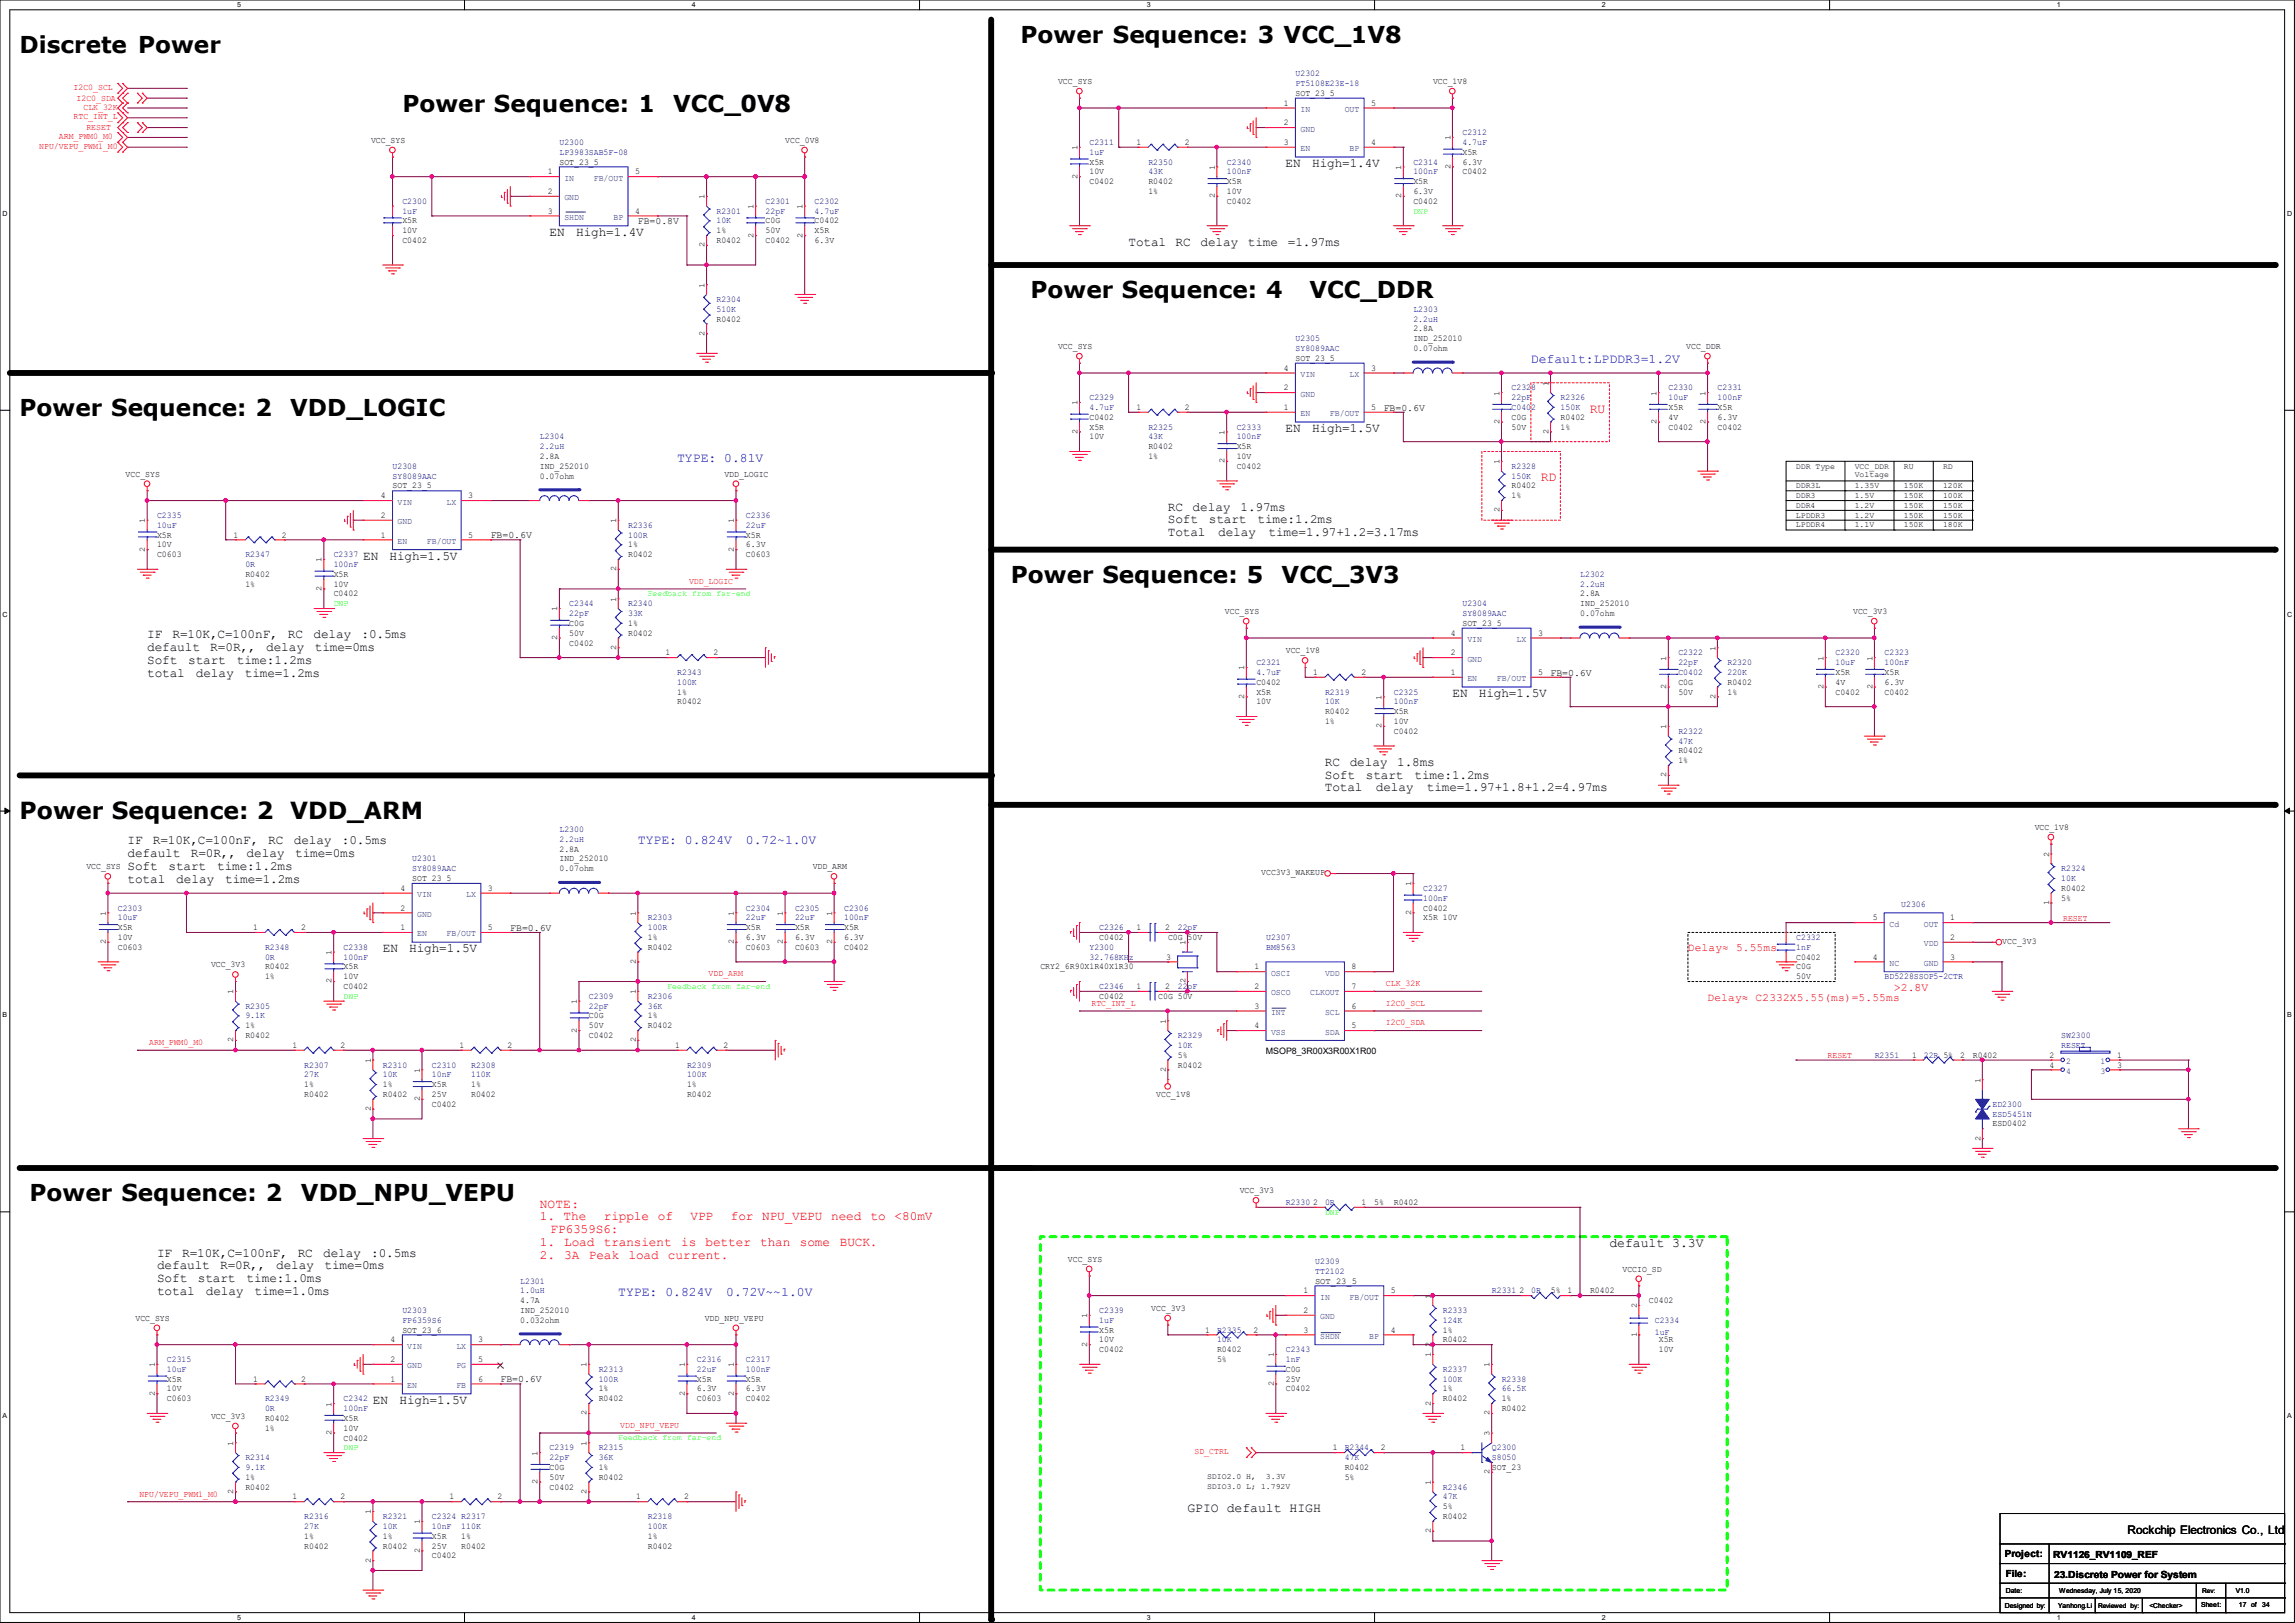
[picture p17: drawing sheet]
<svg xmlns="http://www.w3.org/2000/svg" width="297mm" height="210mm" viewBox="0 0 297 210" stroke-linecap="round" stroke-linejoin="round" font-family="sans-serif">
<defs><g id="words">
<g font-size="3">
<text x="132.1" y="5.5">Power Sequence: 3 VCC_1V8</text>
<text x="2.5" y="6.8">Discrete Power</text>
<text x="52.1" y="14.4">Power Sequence: 1</text>
<text x="87.1" y="14.4">VCC_0V8</text>
<text x="133.3" y="38.6">Power Sequence: 4</text>
<text x="169.5" y="38.6">VCC_DDR</text>
<text x="2.5" y="53.8">Power Sequence: 2</text>
<text x="37.5" y="53.8">VDD_LOGIC</text>
<text x="130.8" y="75.4">Power Sequence: 5</text>
<text x="165.9" y="75.4">VCC_3V3</text>
<text x="2.5" y="105.9">Power Sequence: 2</text>
<text x="37.5" y="105.9">VDD_ARM</text>
<text x="3.8" y="155.4">Power Sequence: 2</text>
<text x="38.9" y="155.4">VDD_NPU_VEPU</text>
</g>
<g font-size="1.7">
<text x="166.4" y="21.6">EN</text>
<text x="169.8" y="21.6">High=1.4V</text>
<text x="71.1" y="30.5">EN</text>
<text x="74.5" y="30.5">High=1.4V</text>
<text x="146" y="31.8">Total</text>
<text x="152.1" y="31.8">RC</text>
<text x="155.4" y="31.8">delay</text>
<text x="161.5" y="31.8">time</text>
<text x="166.7" y="31.8">=1.97ms</text>
<text x="166.4" y="55.9">EN</text>
<text x="169.8" y="55.9">High=1.5V</text>
<text x="151.1" y="66.1">RC</text>
<text x="151.1" y="67.7">Soft</text>
<text x="151.1" y="69.4">Total</text>
<text x="154.3" y="66.1">delay</text>
<text x="156.4" y="67.7">start</text>
<text x="157.6" y="69.4">delay</text>
<text x="160.5" y="66.1">1.97ms</text>
<text x="162.7" y="67.7">time:1.2ms</text>
<text x="164.2" y="69.4">time=1.97+1.2=3.17ms</text>
<text x="47" y="72.4">EN</text>
<text x="50.4" y="72.4">High=1.5V</text>
<text x="19" y="82.6">IF</text>
<text x="22.3" y="82.6">R=10K,C=100nF,</text>
<text x="37.3" y="82.6">RC</text>
<text x="40.6" y="82.6">delay</text>
<text x="46.8" y="82.6">:0.5ms</text>
<text x="19" y="84.2">default</text>
<text x="19" y="85.9">Soft</text>
<text x="19" y="87.5">total</text>
<text x="24.3" y="85.9">start</text>
<text x="25.4" y="87.5">delay</text>
<text x="27.2" y="84.2">R=0R,,</text>
<text x="30.6" y="85.9">time:1.2ms</text>
<text x="31.7" y="87.5">time=1.2ms</text>
<text x="34.5" y="84.2">delay</text>
<text x="40.7" y="84.2">time=0ms</text>
<text x="188" y="90.2">EN</text>
<text x="191.4" y="90.2">High=1.5V</text>
<text x="171.4" y="99.1">RC</text>
<text x="171.4" y="100.8">Soft</text>
<text x="174.7" y="99.1">delay</text>
<text x="176.7" y="100.8">start</text>
<text x="180.8" y="99.1">1.8ms</text>
<text x="183" y="100.8">time:1.2ms</text>
<text x="171.4" y="102.4">Total</text>
<text x="178.1" y="102.4">delay</text>
<text x="184.7" y="102.4">time=1.97+1.8+1.2=4.97ms</text>
<text x="16.5" y="109.3">IF</text>
<text x="16.5" y="110.9">default</text>
<text x="16.5" y="112.6">Soft</text>
<text x="19.8" y="109.3">R=10K,C=100nF,</text>
<text x="21.8" y="112.6">start</text>
<text x="24.7" y="110.9">R=0R,,</text>
<text x="28.1" y="112.6">time:1.2ms</text>
<text x="31.9" y="110.9">delay</text>
<text x="34.7" y="109.3">RC</text>
<text x="38" y="109.3">delay</text>
<text x="38.2" y="110.9">time=0ms</text>
<text x="44.2" y="109.3">:0.5ms</text>
<text x="16.5" y="114.2">total</text>
<text x="22.8" y="114.2">delay</text>
<text x="29.1" y="114.2">time=1.2ms</text>
<text x="49.5" y="123.2">EN</text>
<text x="53" y="123.2">High=1.5V</text>
<text x="208.3" y="161.3">default 3.3V</text>
<text x="20.3" y="162.6">IF</text>
<text x="20.3" y="164.3">default</text>
<text x="20.3" y="165.9">Soft</text>
<text x="20.3" y="167.6">total</text>
<text x="23.6" y="162.6">R=10K,C=100nF,</text>
<text x="25.6" y="165.9">start</text>
<text x="26.6" y="167.6">delay</text>
<text x="28.5" y="164.3">R=0R,,</text>
<text x="31.9" y="165.9">time:1.0ms</text>
<text x="32.9" y="167.6">time=1.0ms</text>
<text x="35.7" y="164.3">delay</text>
<text x="38.5" y="162.6">RC</text>
<text x="41.8" y="162.6">delay</text>
<text x="42" y="164.3">time=0ms</text>
<text x="48" y="162.6">:0.5ms</text>
<text x="48.3" y="181.7">EN</text>
<text x="51.7" y="181.7">High=1.5V</text>
<text x="153.7" y="195.6">GPIO default HIGH</text>
</g>
<g font-size="1.7" fill="#00f">
<text x="198.1" y="47">Default:LPDDR3=1.2V</text>
<text x="87.6" y="59.7">TYPE: 0.81V</text>
<text x="82.5" y="109.3">TYPE: 0.824V</text>
<text x="96.5" y="109.3">0.72~1.0V</text>
<text x="80" y="167.7">TYPE: 0.824V</text>
<text x="94" y="167.7">0.72V~~1.0V</text>
</g>
<g font-size="1.7" fill="#f00">
<text x="205.7" y="53.4">RU</text>
<text x="199.4" y="62.3">RD</text>
<text x="69.8" y="156.3">NOTE:</text>
<text x="69.8" y="157.9">1. The</text>
<text x="69.8" y="161.2">1.</text>
<text x="71.2" y="159.6">FP6359S6:</text>
<text x="73" y="161.2">Load</text>
<text x="78.1" y="157.9">ripple of</text>
<text x="78.1" y="161.2">transient</text>
<text x="88.1" y="161.2">is</text>
<text x="89.4" y="157.9">VPP</text>
<text x="91.3" y="161.2">better</text>
<text x="94.6" y="157.9">for NPU_VEPU need to &lt;80mV</text>
<text x="98.4" y="161.2">than</text>
<text x="103.5" y="161.2">some</text>
<text x="108.7" y="161.2">BUCK.</text>
<text x="69.8" y="162.9">2.</text>
<text x="73" y="162.9">3A</text>
<text x="76.2" y="162.9">Peak</text>
<text x="81.3" y="162.9">load</text>
<text x="86.4" y="162.9">current.</text>
</g>
<text font-size="1.5" fill="#f00" x="245.1" y="128.2">&gt;2.8V</text>
<text font-size="1.5" x="275.3" y="198.5">Rockchip Electronics Co., Ltd</text>
<g font-size="1.4" fill="#f00">
<text x="218.4" y="123.1">Delay≈ 5.55ms</text>
<text x="221" y="129.5">Delay≈ C2332X5.55(ms)=5.55ms</text>
</g>
<g font-size="1.3">
<text x="82.5" y="29">FB=0.8V</text>
<text x="179.1" y="53.1">FB=0.6V</text>
<text x="63.5" y="69.6">FB=0.6V</text>
<text x="200.7" y="87.4">FB=0.6V</text>
<text x="66" y="120.4">FB=0.6V</text>
<text x="64.8" y="178.9">FB=0.6V</text>
<text x="259.5" y="201.5">Project:</text>
<text x="265.7" y="201.6">RV1126_RV1109_REF</text>
<text x="259.6" y="204">File:</text>
<text x="265.8" y="204.1">23.Discrete Power for System</text>
</g>
<g font-size="1.1" fill="#f00">
<text x="9.5" y="11.6">I2C0_SCL</text>
<text x="7.6" y="18">ARM_PWM0_M0</text>
<text x="9.5" y="15.5">RTC_INT_L</text>
<text x="9.9" y="13">I2C0_SDA</text>
<text x="10.8" y="14.2">CLK_32K</text>
<text x="11.2" y="16.8">RESET</text>
<text x="5.1" y="19.3">NPU/VEPU_PWM1_M0</text>
<text x="89.2" y="75.5">VDD_LOGIC</text>
<text x="267" y="119.1">RESET</text>
<text x="91.7" y="126.3">VDD_ARM</text>
<text x="141.2" y="130.1">RTC_INT_L</text>
<text x="179.4" y="127.6">CLK_32K</text>
<text x="179.4" y="130.1">I2C0_SCL</text>
<text x="19.3" y="135.2">ARM_PWM0_M0</text>
<text x="179.4" y="132.7">I2C0_SDA</text>
<text x="236.5" y="136.9">RESET</text>
<text x="80.3" y="184.7">VDD_NPU_VEPU</text>
<text x="154.6" y="188.2">SD_CTRL</text>
<text x="18" y="193.6">NPU/VEPU_PWM1_M0</text>
</g>
<g font-size="1.1">
<text x="136.9" y="10.9">VCC_SYS</text>
<text x="185.5" y="10.9">VCC_1V8</text>
<text x="166.1" y="13.7">1</text>
<text x="166.1" y="16.2">2</text>
<text x="167.7" y="12.4">SOT_23_5</text>
<text x="177.4" y="13.7">5</text>
<text x="48" y="18.5">VCC_SYS</text>
<text x="70.9" y="22.6">1</text>
<text x="72.4" y="21.3">SOT_23_5</text>
<text x="82.2" y="22.6">5</text>
<text x="101.6" y="18.5">VCC_0V8</text>
<text x="139.4" y="23.1" transform="rotate(-90 139.4 23.1)">2</text>
<text x="139.4" y="19.4" transform="rotate(-90 139.4 19.4)">1</text>
<text x="141" y="23.8">C0402</text>
<text x="141" y="21.3">X5R</text>
<text x="141" y="22.6">10V</text>
<text x="147.1" y="18.8">1</text>
<text x="148.6" y="23.8">R0402</text>
<text x="153.3" y="18.8">2</text>
<text x="157.2" y="22" transform="rotate(-90 157.2 22)">1</text>
<text x="158.8" y="23.8">X5R</text>
<text x="166.1" y="18.8">3</text>
<text x="177.4" y="18.8">4</text>
<text x="181.3" y="22" transform="rotate(-90 181.3 22)">1</text>
<text x="182.9" y="23.8">X5R</text>
<text x="187.7" y="21.8" transform="rotate(-90 187.7 21.8)">2</text>
<text x="187.7" y="18.2" transform="rotate(-90 187.7 18.2)">1</text>
<text x="189.3" y="22.6">C0402</text>
<text x="189.3" y="20">X5R</text>
<text x="189.3" y="21.3">6.3V</text>
<text x="52.1" y="28.9">X5R</text>
<text x="70.9" y="25.1">2</text>
<text x="70.9" y="27.6">3</text>
<text x="82.2" y="27.6">4</text>
<text x="91.2" y="25.8" transform="rotate(-90 91.2 25.8)">1</text>
<text x="97.5" y="27.1" transform="rotate(-90 97.5 27.1)">1</text>
<text x="99.1" y="28.9">C0G</text>
<text x="103.9" y="27.1" transform="rotate(-90 103.9 27.1)">1</text>
<text x="105.4" y="28.9">C0402</text>
<text x="148.6" y="25.1">1%</text>
<text x="157.2" y="25.7" transform="rotate(-90 157.2 25.7)">2</text>
<text x="158.8" y="26.4">C0402</text>
<text x="158.8" y="25.1">10V</text>
<text x="181.3" y="25.7" transform="rotate(-90 181.3 25.7)">2</text>
<text x="182.9" y="26.4">C0402</text>
<text x="182.9" y="25.1">6.3V</text>
<text x="52.1" y="31.5">C0402</text>
<text x="52.1" y="30.2">10V</text>
<text x="91.2" y="32" transform="rotate(-90 91.2 32)">2</text>
<text x="92.7" y="31.5">R0402</text>
<text x="92.7" y="30.2">1%</text>
<text x="97.5" y="30.7" transform="rotate(-90 97.5 30.7)">2</text>
<text x="99.1" y="31.5">C0402</text>
<text x="99.1" y="30.2">50V</text>
<text x="103.9" y="30.7" transform="rotate(-90 103.9 30.7)">2</text>
<text x="105.4" y="30.2">X5R</text>
<text x="105.4" y="31.5">6.3V</text>
<text x="91.2" y="37.2" transform="rotate(-90 91.2 37.2)">1</text>
<text x="92.7" y="41.6">R0402</text>
<text x="91.2" y="43.4" transform="rotate(-90 91.2 43.4)">2</text>
<text x="136.9" y="45.2">VCC_SYS</text>
<text x="166.1" y="48">4</text>
<text x="167.7" y="46.7">SOT_23_5</text>
<text x="177.4" y="48">3</text>
<text x="182.9" y="44.2">IND_252010</text>
<text x="182.9" y="42.9">2.8A</text>
<text x="182.9" y="45.4">0.07ohm</text>
<text x="218.2" y="45.2">VCC_DDR</text>
<text x="139.4" y="52.5" transform="rotate(-90 139.4 52.5)">1</text>
<text x="147.1" y="53">1</text>
<text x="153.3" y="53">2</text>
<text x="166.1" y="53">1</text>
<text x="166.1" y="50.5">2</text>
<text x="177.4" y="53">5</text>
<text x="194" y="51.2" transform="rotate(-90 194 51.2)">1</text>
<text x="200.4" y="49.9" transform="rotate(-90 200.4 49.9)">1</text>
<text x="214.4" y="51.2" transform="rotate(-90 214.4 51.2)">1</text>
<text x="215.9" y="53">X5R</text>
<text x="220.7" y="51.2" transform="rotate(-90 220.7 51.2)">1</text>
<text x="222.3" y="53">X5R</text>
<text x="69.9" y="59.4">2.8A</text>
<text x="139.4" y="56.1" transform="rotate(-90 139.4 56.1)">2</text>
<text x="141" y="54.3">C0402</text>
<text x="141" y="55.6">X5R</text>
<text x="141" y="56.9">10V</text>
<text x="148.6" y="58.1">R0402</text>
<text x="148.6" y="59.4">1%</text>
<text x="158.5" y="59.9" transform="rotate(-90 158.5 59.9)">2</text>
<text x="158.5" y="56.3" transform="rotate(-90 158.5 56.3)">1</text>
<text x="160" y="58.1">X5R</text>
<text x="160" y="59.4">10V</text>
<text x="194" y="54.9" transform="rotate(-90 194 54.9)">2</text>
<text x="195.6" y="54.3">C0G</text>
<text x="195.6" y="55.6">50V</text>
<text x="200.4" y="56.1" transform="rotate(-90 200.4 56.1)">2</text>
<text x="202" y="54.3">R0402</text>
<text x="202" y="55.6">1%</text>
<text x="214.4" y="54.9" transform="rotate(-90 214.4 54.9)">2</text>
<text x="215.9" y="55.6">C0402</text>
<text x="215.9" y="54.3">4V</text>
<text x="220.7" y="54.9" transform="rotate(-90 220.7 54.9)">2</text>
<text x="222.3" y="55.6">C0402</text>
<text x="222.3" y="54.3">6.3V</text>
<text x="16.3" y="61.7">VCC_SYS</text>
<text x="49.3" y="64.5">4</text>
<text x="50.8" y="63.2">SOT_23_5</text>
<text x="60.6" y="64.5">3</text>
<text x="69.9" y="60.7">IND_252010</text>
<text x="69.9" y="61.9">0.07ohm</text>
<text x="93.7" y="61.7">VDD_LOGIC</text>
<text x="160" y="60.7">C0402</text>
<text x="194" y="60.1" transform="rotate(-90 194 60.1)">1</text>
<text x="195.6" y="63.2">R0402</text>
<text x="195.6" y="64.5">1%</text>
<text x="232.4" y="63.2">DDR3L</text>
<text x="232.4" y="64.4">DDR3</text>
<text x="232.4" y="65.7">DDR4</text>
<text x="232.4" y="60.6">DDR Type</text>
<text x="240" y="63.2">1.35V</text>
<text x="240" y="64.4">1.5V</text>
<text x="240" y="65.7">1.2V</text>
<text x="240" y="60.6">VCC_DDR</text>
<text x="240" y="61.7">Voltage</text>
<text x="246.4" y="63.2">150K</text>
<text x="246.4" y="64.4">150K</text>
<text x="246.4" y="65.7">150K</text>
<text x="246.4" y="60.6">RU</text>
<text x="251.5" y="63.2">120K</text>
<text x="251.5" y="64.4">100K</text>
<text x="251.5" y="65.7">150K</text>
<text x="251.5" y="60.6">RD</text>
<text x="18.8" y="71.4" transform="rotate(-90 18.8 71.4)">2</text>
<text x="18.8" y="67.7" transform="rotate(-90 18.8 67.7)">1</text>
<text x="20.3" y="69.6">X5R</text>
<text x="20.3" y="70.8">10V</text>
<text x="30.2" y="69.6">1</text>
<text x="36.5" y="69.6">2</text>
<text x="49.3" y="69.6">1</text>
<text x="49.3" y="67">2</text>
<text x="60.6" y="69.6">5</text>
<text x="79.7" y="67.7" transform="rotate(-90 79.7 67.7)">1</text>
<text x="81.3" y="70.8">1%</text>
<text x="95" y="71.4" transform="rotate(-90 95 71.4)">2</text>
<text x="95" y="67.7" transform="rotate(-90 95 67.7)">1</text>
<text x="96.5" y="69.6">X5R</text>
<text x="96.5" y="70.8">6.3V</text>
<text x="194" y="66.3" transform="rotate(-90 194 66.3)">2</text>
<text x="232.4" y="67">LPDDR3</text>
<text x="232.4" y="68.2">LPDDR4</text>
<text x="240" y="67">1.2V</text>
<text x="240" y="68.2">1.1V</text>
<text x="246.4" y="67">150K</text>
<text x="246.4" y="68.2">150K</text>
<text x="251.5" y="68.2">180K</text>
<text x="251.5" y="67">150K</text>
<text x="20.3" y="72.1">C0603</text>
<text x="31.8" y="74.6">R0402</text>
<text x="31.8" y="75.9">1%</text>
<text x="41.6" y="76.5" transform="rotate(-90 41.6 76.5)">2</text>
<text x="41.6" y="72.8" transform="rotate(-90 41.6 72.8)">1</text>
<text x="43.2" y="77.2">C0402</text>
<text x="43.2" y="74.6">X5R</text>
<text x="43.2" y="75.9">10V</text>
<text x="79.7" y="77.9" transform="rotate(-90 79.7 77.9)">1</text>
<text x="79.7" y="73.9" transform="rotate(-90 79.7 73.9)">2</text>
<text x="81.3" y="72.1">R0402</text>
<text x="96.5" y="72.1">C0603</text>
<text x="204.5" y="77.2">2.8A</text>
<text x="72.1" y="82.8" transform="rotate(-90 72.1 82.8)">2</text>
<text x="72.1" y="79.1" transform="rotate(-90 72.1 79.1)">1</text>
<text x="73.7" y="83.5">C0402</text>
<text x="73.7" y="81">C0G</text>
<text x="73.7" y="82.3">50V</text>
<text x="81.3" y="82.3">R0402</text>
<text x="81.3" y="81">1%</text>
<text x="158.5" y="79.5">VCC_SYS</text>
<text x="187.7" y="82.3">4</text>
<text x="189.3" y="81">SOT_23_5</text>
<text x="199" y="82.3">3</text>
<text x="204.5" y="78.4">IND_252010</text>
<text x="204.5" y="79.7">0.07ohm</text>
<text x="239.8" y="79.5">VCC_3V3</text>
<text x="79.7" y="84.1" transform="rotate(-90 79.7 84.1)">2</text>
<text x="86.1" y="84.8">1</text>
<text x="87.6" y="89.9">1%</text>
<text x="92.3" y="84.8">2</text>
<text x="161" y="86.7" transform="rotate(-90 161 86.7)">1</text>
<text x="162.6" y="88.6">C0402</text>
<text x="162.6" y="89.9">X5R</text>
<text x="166.4" y="84.5">VCC_1V8</text>
<text x="170" y="87.3">1</text>
<text x="176.2" y="87.3">2</text>
<text x="187.7" y="87.3">1</text>
<text x="187.7" y="84.8">2</text>
<text x="199" y="87.3">5</text>
<text x="215.6" y="89.2" transform="rotate(-90 215.6 89.2)">2</text>
<text x="215.6" y="85.5" transform="rotate(-90 215.6 85.5)">1</text>
<text x="217.2" y="88.6">C0G</text>
<text x="217.2" y="89.9">50V</text>
<text x="222" y="84.2" transform="rotate(-90 222 84.2)">1</text>
<text x="223.6" y="88.6">R0402</text>
<text x="223.6" y="89.9">1%</text>
<text x="236" y="89.2" transform="rotate(-90 236 89.2)">2</text>
<text x="236" y="85.5" transform="rotate(-90 236 85.5)">1</text>
<text x="237.5" y="89.9">C0402</text>
<text x="237.5" y="87.3">X5R</text>
<text x="237.5" y="88.6">4V</text>
<text x="242.3" y="89.2" transform="rotate(-90 242.3 89.2)">2</text>
<text x="242.3" y="85.5" transform="rotate(-90 242.3 85.5)">1</text>
<text x="243.9" y="89.9">C0402</text>
<text x="243.9" y="87.3">X5R</text>
<text x="243.9" y="88.6">6.3V</text>
<text x="87.6" y="91.1">R0402</text>
<text x="161" y="90.4" transform="rotate(-90 161 90.4)">2</text>
<text x="162.6" y="91.1">10V</text>
<text x="171.5" y="92.4">R0402</text>
<text x="171.5" y="93.7">1%</text>
<text x="178.8" y="94.2" transform="rotate(-90 178.8 94.2)">2</text>
<text x="178.8" y="90.6" transform="rotate(-90 178.8 90.6)">1</text>
<text x="180.4" y="95">C0402</text>
<text x="180.4" y="92.4">X5R</text>
<text x="180.4" y="93.7">10V</text>
<text x="215.6" y="94.4" transform="rotate(-90 215.6 94.4)">1</text>
<text x="222" y="90.4" transform="rotate(-90 222 90.4)">2</text>
<text x="215.6" y="100.6" transform="rotate(-90 215.6 100.6)">2</text>
<text x="217.2" y="97.5">R0402</text>
<text x="217.2" y="98.8">1%</text>
<text x="263.3" y="107.4">VCC_1V8</text>
<text x="11.2" y="112.5">VCC_SYS</text>
<text x="72.4" y="111.5">IND_252010</text>
<text x="72.4" y="110.2">2.8A</text>
<text x="72.4" y="112.7">0.07ohm</text>
<text x="105.2" y="112.5">VDD_ARM</text>
<text x="163.2" y="113.2">VCC3V3_WAKEUP</text>
<text x="265.2" y="110.9" transform="rotate(-90 265.2 110.9)">2</text>
<text x="13.7" y="118.5" transform="rotate(-90 13.7 118.5)">1</text>
<text x="51.8" y="117.8">2</text>
<text x="51.8" y="115.3">4</text>
<text x="53.3" y="114">SOT_23_5</text>
<text x="63.1" y="115.3">3</text>
<text x="82.3" y="118.5" transform="rotate(-90 82.3 118.5)">1</text>
<text x="95" y="118.5" transform="rotate(-90 95 118.5)">1</text>
<text x="101.3" y="118.5" transform="rotate(-90 101.3 118.5)">1</text>
<text x="107.7" y="118.5" transform="rotate(-90 107.7 118.5)">1</text>
<text x="182.6" y="118.4" transform="rotate(-90 182.6 118.4)">2</text>
<text x="182.6" y="114.7" transform="rotate(-90 182.6 114.7)">1</text>
<text x="184.2" y="117.8">C0402</text>
<text x="184.2" y="119.1">X5R 10V</text>
<text x="242.4" y="119.1">5</text>
<text x="252.4" y="119.1">1</text>
<text x="265.2" y="117.1" transform="rotate(-90 265.2 117.1)">1</text>
<text x="266.7" y="115.3">R0402</text>
<text x="266.7" y="116.5">5%</text>
<text x="13.7" y="122.2" transform="rotate(-90 13.7 122.2)">2</text>
<text x="15.2" y="122.9">C0603</text>
<text x="15.2" y="120.4">X5R</text>
<text x="15.2" y="121.6">10V</text>
<text x="27.3" y="125.2">VCC_3V3</text>
<text x="32.8" y="120.4">1</text>
<text x="34.3" y="125.4">R0402</text>
<text x="39" y="120.4">2</text>
<text x="42.9" y="123.6" transform="rotate(-90 42.9 123.6)">1</text>
<text x="44.5" y="125.4">X5R</text>
<text x="51.8" y="120.4">1</text>
<text x="63.1" y="120.4">5</text>
<text x="82.3" y="124.7" transform="rotate(-90 82.3 124.7)">2</text>
<text x="83.8" y="122.9">R0402</text>
<text x="83.8" y="121.6">1%</text>
<text x="95" y="122.2" transform="rotate(-90 95 122.2)">2</text>
<text x="96.5" y="122.9">C0603</text>
<text x="96.5" y="120.4">X5R</text>
<text x="96.5" y="121.6">6.3V</text>
<text x="101.3" y="122.2" transform="rotate(-90 101.3 122.2)">2</text>
<text x="102.9" y="122.9">C0603</text>
<text x="102.9" y="120.4">X5R</text>
<text x="102.9" y="121.6">6.3V</text>
<text x="107.7" y="122.2" transform="rotate(-90 107.7 122.2)">2</text>
<text x="109.2" y="122.9">C0402</text>
<text x="109.2" y="120.4">X5R</text>
<text x="109.2" y="121.6">6.3V</text>
<text x="134.6" y="125.4">CRY2_6R90X1R40X1R30</text>
<text x="142.3" y="121.6">C0402</text>
<text x="147.1" y="120.4">1</text>
<text x="150.8" y="120.4">2</text>
<text x="150.9" y="124.2">3</text>
<text x="151.2" y="121.6">C0G 50V</text>
<text x="153.4" y="122.3" transform="rotate(-90 153.4 122.3)">1</text>
<text x="162.3" y="125.4">1</text>
<text x="174.9" y="125.4">8</text>
<text x="232.4" y="124.2">C0402</text>
<text x="232.4" y="125.4">C0G</text>
<text x="242.4" y="124.2">4</text>
<text x="252.4" y="121.6">2</text>
<text x="252.4" y="124.2">3</text>
<text x="259.1" y="122.1">VCC_3V3</text>
<text x="30.2" y="128.7" transform="rotate(-90 30.2 128.7)">1</text>
<text x="34.3" y="126.7">1%</text>
<text x="42.9" y="127.3" transform="rotate(-90 42.9 127.3)">2</text>
<text x="44.5" y="128">C0402</text>
<text x="44.5" y="126.7">10V</text>
<text x="74.6" y="129.9" transform="rotate(-90 74.6 129.9)">1</text>
<text x="76.2" y="131.8">C0G</text>
<text x="82.3" y="128.7" transform="rotate(-90 82.3 128.7)">1</text>
<text x="83.8" y="131.8">1%</text>
<text x="142.3" y="129.2">C0402</text>
<text x="147.1" y="128">1</text>
<text x="149.9" y="129.2">C0G 50V</text>
<text x="150.8" y="128">2</text>
<text x="153.4" y="127.3" transform="rotate(-90 153.4 127.3)">2</text>
<text x="162.3" y="128">2</text>
<text x="162.3" y="130.5">3</text>
<text x="174.9" y="130.5">6</text>
<text x="174.9" y="128">7</text>
<text x="232.4" y="126.7">50V</text>
<text x="30.2" y="134.9" transform="rotate(-90 30.2 134.9)">2</text>
<text x="31.8" y="134.3">R0402</text>
<text x="31.8" y="133.1">1%</text>
<text x="37.9" y="135.6">1</text>
<text x="44.1" y="135.6">2</text>
<text x="48" y="137.5" transform="rotate(-90 48 137.5)">1</text>
<text x="59.4" y="135.6">1</text>
<text x="65.7" y="135.6">2</text>
<text x="74.6" y="133.6" transform="rotate(-90 74.6 133.6)">2</text>
<text x="76.2" y="134.3">C0402</text>
<text x="76.2" y="133.1">50V</text>
<text x="82.3" y="134.9" transform="rotate(-90 82.3 134.9)">2</text>
<text x="83.8" y="133.1">R0402</text>
<text x="87.4" y="135.6">1</text>
<text x="93.6" y="135.6">2</text>
<text x="150.9" y="132.5" transform="rotate(-90 150.9 132.5)">1</text>
<text x="152.4" y="136.9">5%</text>
<text x="162.3" y="133.1">4</text>
<text x="163.8" y="136.4">MSOP8_3R00X3R00X1R00</text>
<text x="174.9" y="133.1">5</text>
<text x="247.4" y="136.9">1</text>
<text x="253.7" y="136.9">2</text>
<text x="255.3" y="136.9">R0402</text>
<text x="265.2" y="136.9">2</text>
<text x="274" y="136.9">1</text>
<text x="39.4" y="141.9">R0402</text>
<text x="39.4" y="140.7">1%</text>
<text x="48" y="143.8" transform="rotate(-90 48 143.8)">2</text>
<text x="49.5" y="141.9">R0402</text>
<text x="49.5" y="140.7">1%</text>
<text x="54.3" y="142.5" transform="rotate(-90 54.3 142.5)">2</text>
<text x="54.3" y="138.8" transform="rotate(-90 54.3 138.8)">1</text>
<text x="55.9" y="143.2">C0402</text>
<text x="55.9" y="140.7">X5R</text>
<text x="55.9" y="141.9">25V</text>
<text x="61" y="141.9">R0402</text>
<text x="61" y="140.7">1%</text>
<text x="88.9" y="141.9">R0402</text>
<text x="88.9" y="140.7">1%</text>
<text x="149.6" y="141.9">VCC_1V8</text>
<text x="150.9" y="138.7" transform="rotate(-90 150.9 138.7)">2</text>
<text x="152.4" y="138.1">R0402</text>
<text x="256.3" y="140.1" transform="rotate(-90 256.3 140.1)">1</text>
<text x="265.2" y="138.1">4</text>
<text x="274" y="138.1">3</text>
<text x="256.3" y="147.6" transform="rotate(-90 256.3 147.6)">2</text>
<text x="257.9" y="145.8">ESD0402</text>
<text x="160.4" y="154.4">VCC_3V3</text>
<text x="170" y="155.9">2</text>
<text x="176.2" y="155.9">1</text>
<text x="177.8" y="155.9">5%</text>
<text x="180.4" y="155.9">R0402</text>
<text x="138.2" y="163.3">VCC_SYS</text>
<text x="168.7" y="167.3">1</text>
<text x="170.2" y="166.1">SOT_23_5</text>
<text x="180" y="167.3">5</text>
<text x="196.6" y="167.3">2</text>
<text x="200.7" y="167.3">5%</text>
<text x="202.9" y="167.3">1</text>
<text x="205.8" y="167.3">R0402</text>
<text x="210" y="164.5">VCCIO_SD</text>
<text x="17.5" y="170.9">VCC_SYS</text>
<text x="50.6" y="173.7">4</text>
<text x="52.1" y="172.4">SOT_23_6</text>
<text x="61.9" y="173.7">3</text>
<text x="67.3" y="169.9">IND_252010</text>
<text x="67.3" y="168.6">4.7A</text>
<text x="67.3" y="171.2">0.032ohm</text>
<text x="91.2" y="170.9">VDD_NPU_VEPU</text>
<text x="140.7" y="170.6" transform="rotate(-90 140.7 170.6)">1</text>
<text x="142.3" y="172.4">X5R</text>
<text x="142.3" y="173.7">10V</text>
<text x="149" y="169.6">VCC_3V3</text>
<text x="156" y="172.4">1</text>
<text x="162.2" y="172.4">2</text>
<text x="168.7" y="169.9">2</text>
<text x="168.7" y="172.4">3</text>
<text x="180" y="172.4">4</text>
<text x="185.2" y="168" transform="rotate(-90 185.2 168)">1</text>
<text x="186.7" y="173.7">R0402</text>
<text x="186.7" y="172.4">1%</text>
<text x="211.8" y="173" transform="rotate(-90 211.8 173)">1</text>
<text x="211.8" y="169.3" transform="rotate(-90 211.8 169.3)">2</text>
<text x="213.4" y="168.6">C0402</text>
<text x="214.7" y="173.7">X5R</text>
<text x="20" y="176.9" transform="rotate(-90 20 176.9)">1</text>
<text x="21.6" y="178.8">X5R</text>
<text x="32.8" y="178.8">1</text>
<text x="39" y="178.8">2</text>
<text x="50.6" y="178.8">1</text>
<text x="50.6" y="176.2">2</text>
<text x="61.9" y="176.2">5</text>
<text x="61.9" y="178.8">6</text>
<text x="75.9" y="176.9" transform="rotate(-90 75.9 176.9)">1</text>
<text x="88.6" y="176.9" transform="rotate(-90 88.6 176.9)">1</text>
<text x="90.2" y="178.8">X5R</text>
<text x="95" y="176.9" transform="rotate(-90 95 176.9)">1</text>
<text x="96.5" y="178.8">X5R</text>
<text x="140.7" y="174.2" transform="rotate(-90 140.7 174.2)">2</text>
<text x="142.3" y="175">C0402</text>
<text x="157.5" y="175">R0402</text>
<text x="157.5" y="176.2">5%</text>
<text x="164.8" y="179.3" transform="rotate(-90 164.8 179.3)">2</text>
<text x="164.8" y="175.6" transform="rotate(-90 164.8 175.6)">1</text>
<text x="166.4" y="177.5">C0G</text>
<text x="166.4" y="178.8">25V</text>
<text x="185.2" y="175.6" transform="rotate(-90 185.2 175.6)">1</text>
<text x="185.2" y="174.2" transform="rotate(-90 185.2 174.2)">2</text>
<text x="192.8" y="176.9" transform="rotate(-90 192.8 176.9)">1</text>
<text x="214.7" y="175">10V</text>
<text x="20" y="180.6" transform="rotate(-90 20 180.6)">2</text>
<text x="21.6" y="181.3">C0603</text>
<text x="21.6" y="180">10V</text>
<text x="27.3" y="183.6">VCC_3V3</text>
<text x="34.3" y="183.9">R0402</text>
<text x="34.3" y="185.1">1%</text>
<text x="42.9" y="185.7" transform="rotate(-90 42.9 185.7)">2</text>
<text x="42.9" y="182" transform="rotate(-90 42.9 182)">1</text>
<text x="44.5" y="183.9">X5R</text>
<text x="44.5" y="185.1">10V</text>
<text x="75.9" y="183.1" transform="rotate(-90 75.9 183.1)">2</text>
<text x="77.5" y="181.3">R0402</text>
<text x="77.5" y="180">1%</text>
<text x="88.6" y="180.6" transform="rotate(-90 88.6 180.6)">2</text>
<text x="90.2" y="181.3">C0603</text>
<text x="90.2" y="180">6.3V</text>
<text x="95" y="180.6" transform="rotate(-90 95 180.6)">2</text>
<text x="96.5" y="181.3">C0402</text>
<text x="96.5" y="180">6.3V</text>
<text x="166.4" y="180">C0402</text>
<text x="185.2" y="181.9" transform="rotate(-90 185.2 181.9)">2</text>
<text x="186.7" y="181.3">R0402</text>
<text x="186.7" y="180">1%</text>
<text x="192.8" y="185.8" transform="rotate(-90 192.8 185.8)">3</text>
<text x="192.8" y="183.1" transform="rotate(-90 192.8 183.1)">2</text>
<text x="194.3" y="182.6">R0402</text>
<text x="194.3" y="181.3">1%</text>
<text x="30.2" y="187.1" transform="rotate(-90 30.2 187.1)">1</text>
<text x="31.8" y="191.5">1%</text>
<text x="44.5" y="186.4">C0402</text>
<text x="69.6" y="188.3" transform="rotate(-90 69.6 188.3)">1</text>
<text x="71.1" y="190.2">C0G</text>
<text x="71.1" y="191.5">50V</text>
<text x="75.9" y="187.1" transform="rotate(-90 75.9 187.1)">1</text>
<text x="77.5" y="191.5">R0402</text>
<text x="77.5" y="190.2">1%</text>
<text x="156.2" y="191.4">SDIO2.0 H,</text>
<text x="163.8" y="191.4">3.3V</text>
<text x="172.5" y="187.7">1</text>
<text x="174" y="190.2">R0402</text>
<text x="174" y="191.5">5%</text>
<text x="178.7" y="187.7">2</text>
<text x="189" y="187.7">1</text>
<text x="192.8" y="190.8" transform="rotate(-90 192.8 190.8)">2</text>
<text x="193.1" y="190.2">SOT_23</text>
<text x="30.2" y="193.3" transform="rotate(-90 30.2 193.3)">2</text>
<text x="31.8" y="192.7">R0402</text>
<text x="37.9" y="194">1</text>
<text x="44.1" y="194">2</text>
<text x="48" y="196" transform="rotate(-90 48 196)">1</text>
<text x="54.3" y="197.2" transform="rotate(-90 54.3 197.2)">1</text>
<text x="58.2" y="194">1</text>
<text x="64.4" y="194">2</text>
<text x="69.6" y="192" transform="rotate(-90 69.6 192)">2</text>
<text x="71.1" y="192.7">C0402</text>
<text x="75.9" y="193.3" transform="rotate(-90 75.9 193.3)">2</text>
<text x="82.3" y="194">1</text>
<text x="88.5" y="194">2</text>
<text x="156.2" y="192.7">SDIO3.0 L; 1.792V</text>
<text x="185.2" y="192.2" transform="rotate(-90 185.2 192.2)">1</text>
<text x="186.7" y="196.6">R0402</text>
<text x="186.7" y="195.3">5%</text>
<text x="39.4" y="200.4">R0402</text>
<text x="39.4" y="199.1">1%</text>
<text x="48" y="202.2" transform="rotate(-90 48 202.2)">2</text>
<text x="49.5" y="200.4">R0402</text>
<text x="49.5" y="199.1">1%</text>
<text x="54.3" y="200.9" transform="rotate(-90 54.3 200.9)">2</text>
<text x="55.9" y="201.6">C0402</text>
<text x="55.9" y="199.1">X5R</text>
<text x="55.9" y="200.4">25V</text>
<text x="59.7" y="200.4">R0402</text>
<text x="59.7" y="199.1">1%</text>
<text x="83.8" y="200.4">R0402</text>
<text x="83.8" y="199.1">1%</text>
<text x="185.2" y="198.4" transform="rotate(-90 185.2 198.4)">2</text>
</g>
<g font-size="1.1" fill="#000080">
<text x="167.7" y="9.9">U2302</text>
<text x="167.7" y="11.1">PT5108E23E-18</text>
<text x="189.3" y="17.5">C2312</text>
<text x="72.4" y="18.8">U2300</text>
<text x="72.4" y="20">LP3983SAB5F-08</text>
<text x="141" y="18.8">C2311</text>
<text x="141" y="20">1uF</text>
<text x="148.6" y="21.3">R2350</text>
<text x="148.6" y="22.6">43K</text>
<text x="158.8" y="21.3">C2340</text>
<text x="158.8" y="22.6">100nF</text>
<text x="182.9" y="21.3">C2314</text>
<text x="182.9" y="22.6">100nF</text>
<text x="189.3" y="18.8">4.7uF</text>
<text x="52.1" y="26.4">C2300</text>
<text x="52.1" y="27.6">1uF</text>
<text x="92.7" y="27.6">R2301</text>
<text x="92.7" y="28.9">10K</text>
<text x="99.1" y="26.4">C2301</text>
<text x="99.1" y="27.6">22pF</text>
<text x="105.4" y="26.4">C2302</text>
<text x="105.4" y="27.6">4.7uF</text>
<text x="92.7" y="39.1">R2304</text>
<text x="92.7" y="40.3">510K</text>
<text x="182.9" y="40.3">L2303</text>
<text x="182.9" y="41.6">2.2uH</text>
<text x="167.7" y="44.2">U2305</text>
<text x="167.7" y="45.4">SY8089AAC</text>
<text x="141" y="51.8">C2329</text>
<text x="141" y="53">4.7uF</text>
<text x="195.6" y="50.5">C2328</text>
<text x="195.6" y="51.8">22pF</text>
<text x="195.6" y="53">C0402</text>
<text x="202" y="51.8">R2326</text>
<text x="202" y="53">150K</text>
<text x="215.9" y="50.5">C2330</text>
<text x="215.9" y="51.8">10uF</text>
<text x="222.3" y="50.5">C2331</text>
<text x="222.3" y="51.8">100nF</text>
<text x="69.9" y="56.9">L2304</text>
<text x="69.9" y="58.1">2.2uH</text>
<text x="148.6" y="55.6">R2325</text>
<text x="148.6" y="56.9">43K</text>
<text x="160" y="55.6">C2333</text>
<text x="160" y="56.9">100nF</text>
<text x="50.8" y="60.7">U2308</text>
<text x="50.8" y="61.9">SY8089AAC</text>
<text x="195.6" y="60.7">R2328</text>
<text x="195.6" y="61.9">150K</text>
<text x="20.3" y="67">C2335</text>
<text x="20.3" y="68.3">10uF</text>
<text x="81.3" y="68.3">R2336</text>
<text x="81.3" y="69.6">100R</text>
<text x="96.5" y="67">C2336</text>
<text x="96.5" y="68.3">22uF</text>
<text x="31.8" y="72.1">R2347</text>
<text x="31.8" y="73.4">0R</text>
<text x="43.2" y="72.1">C2337</text>
<text x="43.2" y="73.4">100nF</text>
<text x="204.5" y="74.6">L2302</text>
<text x="204.5" y="75.9">2.2uH</text>
<text x="73.7" y="78.4">C2344</text>
<text x="73.7" y="79.7">22pF</text>
<text x="81.3" y="78.4">R2340</text>
<text x="81.3" y="79.7">33K</text>
<text x="189.3" y="78.4">U2304</text>
<text x="189.3" y="79.7">SY8089AAC</text>
<text x="87.6" y="87.3">R2343</text>
<text x="87.6" y="88.6">100K</text>
<text x="162.6" y="86.1">C2321</text>
<text x="162.6" y="87.3">4.7uF</text>
<text x="171.5" y="89.9">R2319</text>
<text x="180.4" y="89.9">C2325</text>
<text x="217.2" y="84.8">C2322</text>
<text x="217.2" y="86.1">22pF</text>
<text x="217.2" y="87.3">C0402</text>
<text x="223.6" y="86.1">R2320</text>
<text x="223.6" y="87.3">220K</text>
<text x="237.5" y="84.8">C2320</text>
<text x="237.5" y="86.1">10uF</text>
<text x="243.9" y="84.8">C2323</text>
<text x="243.9" y="86.1">100nF</text>
<text x="171.5" y="91.1">10K</text>
<text x="180.4" y="91.1">100nF</text>
<text x="217.2" y="95">R2322</text>
<text x="217.2" y="96.2">47K</text>
<text x="72.4" y="107.7">L2300</text>
<text x="53.3" y="111.5">U2301</text>
<text x="53.3" y="112.7">SY8089AAC</text>
<text x="72.4" y="108.9">2.2uH</text>
<text x="266.7" y="112.7">R2324</text>
<text x="15.2" y="117.8">C2303</text>
<text x="15.2" y="119.1">10uF</text>
<text x="83.8" y="119.1">R2303</text>
<text x="96.5" y="117.8">C2304</text>
<text x="96.5" y="119.1">22uF</text>
<text x="102.9" y="117.8">C2305</text>
<text x="102.9" y="119.1">22uF</text>
<text x="109.2" y="117.8">C2306</text>
<text x="109.2" y="119.1">100nF</text>
<text x="184.2" y="115.3">C2327</text>
<text x="184.2" y="116.5">100nF</text>
<text x="246" y="117.3">U2306</text>
<text x="266.7" y="114">10K</text>
<text x="34.3" y="122.9">R2348</text>
<text x="34.3" y="124.2">0R</text>
<text x="44.5" y="122.9">C2338</text>
<text x="44.5" y="124.2">100nF</text>
<text x="83.8" y="120.4">100R</text>
<text x="141" y="122.9">Y2300</text>
<text x="141" y="124.2">32.768KHz</text>
<text x="142.3" y="120.4">C2326</text>
<text x="152.4" y="120.4">22pF</text>
<text x="163.9" y="121.6">U2307</text>
<text x="163.9" y="122.9">BM8563</text>
<text x="232.4" y="121.6">C2332</text>
<text x="232.4" y="122.9">1nF</text>
<text x="31.8" y="130.5">R2305</text>
<text x="31.8" y="131.8">9.1K</text>
<text x="76.2" y="129.2">C2309</text>
<text x="76.2" y="130.5">22pF</text>
<text x="83.8" y="129.2">R2306</text>
<text x="83.8" y="130.5">36K</text>
<text x="142.3" y="128">C2346</text>
<text x="152.4" y="128">22pF</text>
<text x="243.9" y="126.7">BD5228SSOP5-2CTR</text>
<text x="152.4" y="134.3">R2329</text>
<text x="152.4" y="135.6">10K</text>
<text x="242.6" y="136.9">R2351</text>
<text x="249" y="136.9">22R 5%</text>
<text x="266.7" y="134.3">SW2300</text>
<text x="266.7" y="135.6">RESET</text>
<text x="39.4" y="138.1">R2307</text>
<text x="39.4" y="139.4">27K</text>
<text x="49.5" y="138.1">R2310</text>
<text x="49.5" y="139.4">10K</text>
<text x="55.9" y="138.1">C2310</text>
<text x="55.9" y="139.4">10nF</text>
<text x="61" y="138.1">R2308</text>
<text x="61" y="139.4">110K</text>
<text x="88.9" y="138.1">R2309</text>
<text x="88.9" y="139.4">100K</text>
<text x="257.9" y="143.2">ED2300</text>
<text x="257.9" y="144.5">ESD5451N</text>
<text x="166.4" y="155.9">R2330</text>
<text x="171.5" y="155.9">0R</text>
<text x="67.3" y="166.1">L2301</text>
<text x="67.3" y="167.3">1.0uH</text>
<text x="170.2" y="163.5">U2309</text>
<text x="170.2" y="164.8">TT2102</text>
<text x="193.1" y="167.3">R2331</text>
<text x="198.2" y="167.3">0R</text>
<text x="52.1" y="169.9">U2303</text>
<text x="52.1" y="171.2">FP6359S6</text>
<text x="142.3" y="169.9">C2339</text>
<text x="142.3" y="171.2">1uF</text>
<text x="157.5" y="172.4">R2335</text>
<text x="157.5" y="173.7">10K</text>
<text x="186.7" y="169.9">R2333</text>
<text x="186.7" y="171.2">124K</text>
<text x="214.2" y="171.2">C2334</text>
<text x="214.2" y="172.7">1uF</text>
<text x="21.6" y="176.2">C2315</text>
<text x="21.6" y="177.5">10uF</text>
<text x="77.5" y="177.5">R2313</text>
<text x="77.5" y="178.8">100R</text>
<text x="90.2" y="176.2">C2316</text>
<text x="90.2" y="177.5">22uF</text>
<text x="96.5" y="176.2">C2317</text>
<text x="96.5" y="177.5">100nF</text>
<text x="166.4" y="175">C2343</text>
<text x="166.4" y="176.2">1nF</text>
<text x="186.7" y="177.5">R2337</text>
<text x="186.7" y="178.8">100K</text>
<text x="194.3" y="178.8">R2338</text>
<text x="34.3" y="181.3">R2349</text>
<text x="34.3" y="182.6">0R</text>
<text x="44.5" y="181.3">C2342</text>
<text x="44.5" y="182.6">100nF</text>
<text x="194.3" y="180">66.5K</text>
<text x="31.8" y="188.9">R2314</text>
<text x="31.8" y="190.2">9.1K</text>
<text x="71.1" y="187.7">C2319</text>
<text x="71.1" y="188.9">22pF</text>
<text x="77.5" y="187.7">R2315</text>
<text x="77.5" y="188.9">36K</text>
<text x="174" y="187.7">R2344</text>
<text x="174" y="188.9">47K</text>
<text x="193.1" y="187.7">Q2300</text>
<text x="193.1" y="188.9">S8050</text>
<text x="39.4" y="196.6">R2316</text>
<text x="39.4" y="197.8">27K</text>
<text x="49.5" y="196.6">R2321</text>
<text x="49.5" y="197.8">10K</text>
<text x="55.9" y="196.6">C2324 R2317</text>
<text x="55.9" y="197.8">10nF</text>
<text x="59.7" y="197.8">110K</text>
<text x="83.8" y="196.6">R2318</text>
<text x="83.8" y="197.8">100K</text>
<text x="186.7" y="192.7">R2346</text>
<text x="186.7" y="194">47K</text>
</g>
<g font-size="1.1" fill="#004080">
<text x="168.3" y="14.5">IN</text>
<text x="168.3" y="17">GND</text>
<text x="174" y="14.5">OUT</text>
<text x="73" y="23.4">IN</text>
<text x="76.8" y="23.4">FB/OUT</text>
<text x="168.3" y="19.6">EN</text>
<text x="174.7" y="19.6">BP</text>
<text x="73" y="25.9">GND</text>
<text x="73" y="28.4">SHDN</text>
<text x="79.4" y="28.4">BP</text>
<text x="168.3" y="53.8">EN</text>
<text x="168.3" y="51.3">GND</text>
<text x="168.3" y="48.8">VIN</text>
<text x="172.1" y="53.8">FB/OUT</text>
<text x="174.7" y="48.8">LX</text>
<text x="51.4" y="65.3">VIN</text>
<text x="57.8" y="65.3">LX</text>
<text x="51.4" y="70.4">EN</text>
<text x="51.4" y="67.8">GND</text>
<text x="55.3" y="70.4">FB/OUT</text>
<text x="189.9" y="83.1">VIN</text>
<text x="196.2" y="83.1">LX</text>
<text x="189.9" y="88.1">EN</text>
<text x="189.9" y="85.6">GND</text>
<text x="193.7" y="88.1">FB/OUT</text>
<text x="54" y="118.6">GND</text>
<text x="54" y="116.1">VIN</text>
<text x="60.3" y="116.1">LX</text>
<text x="244.5" y="119.9">Cd</text>
<text x="249" y="119.9">OUT</text>
<text x="54" y="121.2">EN</text>
<text x="57.8" y="121.2">FB/OUT</text>
<text x="244.5" y="125">NC</text>
<text x="249" y="122.4">VDD</text>
<text x="249" y="125">GND</text>
<text x="164.5" y="126.2">OSCI</text>
<text x="164.5" y="128.8">OSCO</text>
<text x="164.5" y="131.3">INT</text>
<text x="169.6" y="128.8">CLKOUT</text>
<text x="171.5" y="131.3">SCL</text>
<text x="171.5" y="126.2">VDD</text>
<text x="164.5" y="133.9">VSS</text>
<text x="171.5" y="133.9">SDA</text>
<text x="267.4" y="137.7">2</text>
<text x="271.8" y="137.7">1</text>
<text x="267.4" y="138.9">4</text>
<text x="271.8" y="138.9">3</text>
<text x="170.8" y="168.1">IN</text>
<text x="170.8" y="170.7">GND</text>
<text x="170.8" y="173.2">SHDN</text>
<text x="174.7" y="168.1">FB/OUT</text>
<text x="177.2" y="173.2">BP</text>
<text x="52.7" y="179.6">EN</text>
<text x="52.7" y="177">GND</text>
<text x="52.7" y="174.5">VIN</text>
<text x="59.1" y="174.5">LX</text>
<text x="59.1" y="177">PG</text>
<text x="59.1" y="179.6">FB</text>
</g>
<g font-size="1.1" fill="#0f0">
<text x="182.9" y="27.6">DNP</text>
<text x="83.8" y="77.1">Feedback from far-end</text>
<text x="43.2" y="78.4">DNP</text>
<text x="44.5" y="129.2">DNP</text>
<text x="86.4" y="127.9">Feedback from far-end</text>
<text x="171.5" y="157.2">DNP</text>
<text x="44.5" y="187.7">DNP</text>
<text x="80" y="186.4">Feedback from far-end</text>
</g>
<g font-size=".9">
<text x="30.7" y=".9">5</text>
<text x="89.5" y=".9">4</text>
<text x="148.4" y=".9">3</text>
<text x="207.3" y=".9">2</text>
<text x="266.2" y=".9">1</text>
<text x=".3" y="28">D</text>
<text x="296" y="28">D</text>
<text x=".3" y="79.8">C</text>
<text x="296" y="79.8">C</text>
<text x=".3" y="131.7">B</text>
<text x="296" y="131.7">B</text>
<text x=".3" y="183.5">A</text>
<text x="296" y="183.5">A</text>
<text x="30.7" y="209.6">5</text>
<text x="89.5" y="209.6">4</text>
<text x="148.4" y="209.6">3</text>
<text x="207.3" y="209.6">2</text>
<text x="259.5" y="208.1">Designed by:</text>
<text x="259.6" y="206.2">Date:</text>
<text x="266.2" y="209.6">1</text>
<text x="266.3" y="208.1">Yanhong.Li</text>
<text x="266.5" y="206.2">Wednesday, July 15, 2020</text>
<text x="278.2" y="208.1">&lt;Checker&gt;</text>
<text x="284.9" y="207.9">Sheet:</text>
<text x="289.3" y="206.2">V1.0</text>
<text x="289.7" y="207.9">17 of</text>
<text x="292.8" y="207.9">34</text>
</g>
<g font-size=".8">
<text x="271.5" y="208.1">Reviewed by:</text>
<text x="285" y="206.2">Rev:</text>
</g>
</g></defs>
<path d="M0 0h296.9v209.9h-296.9zM1.3 1.3h294.4v207.4h-294.4z" fill="none" stroke="#000" stroke-width=".13"/>
<g fill="#fff">
<path d="M30.7 .1h.5v1h-.5z"/>
<path d="M30.7 208.8h.5v1h-.5z"/>
</g>
<path d="M60.1 0v1.3M60.1 208.7v1.2" fill="none" stroke="#000" stroke-width=".13"/>
<g fill="#fff">
<path d="M89.5 .1h.5v1h-.5z"/>
<path d="M89.5 208.8h.5v1h-.5z"/>
</g>
<path d="M119 0v1.3M119 208.7v1.2" fill="none" stroke="#000" stroke-width=".13"/>
<g fill="#fff">
<path d="M148.4 .1h.5v1h-.5z"/>
<path d="M148.4 208.8h.5v1h-.5z"/>
</g>
<path d="M177.9 0v1.3M177.9 208.7v1.2" fill="none" stroke="#000" stroke-width=".13"/>
<g fill="#fff">
<path d="M207.3 .1h.5v1h-.5z"/>
<path d="M207.3 208.8h.5v1h-.5z"/>
</g>
<path d="M236.8 0v1.3M236.8 208.7v1.2" fill="none" stroke="#000" stroke-width=".13"/>
<g fill="#fff">
<path d="M266.2 .1h.5v1h-.5z"/>
<path d="M266.2 208.8h.5v1h-.5z"/>
<path d="M.3 27.2h.7v1h-.7z"/>
<path d="M296 27.2h.6v1h-.6z"/>
<path d="M.3 79h.7v1h-.7z"/>
<path d="M296 79h.6v1h-.6z"/>
</g>
<path d="M0 53.1h1.3M295.7 53.1h1.2" fill="none" stroke="#000" stroke-width=".13"/>
<g fill="#fff">
<path d="M.3 130.9h.6v1h-.6z"/>
<path d="M296 130.9h.6v1h-.6z"/>
</g>
<path d="M0 104.9h1.3M295.7 104.9h1.2" fill="none" stroke="#000" stroke-width=".13"/>
<path d="M.6 104.6l.7 .3-.7 .4zM295.7 104.9l.6-.3v.7z" fill="#000" stroke="#000" stroke-width=".13"/>
<g fill="#fff">
<path d="M.3 182.7h.6v1h-.6z"/>
<path d="M296 182.7h.5v1h-.5z"/>
</g>
<g fill="none" stroke="#000" stroke-width=".13">
<path d="M231.1 59.7h24.2v8.9h-24.2zM238.8 59.7v8.9M245.1 59.7v8.9M250.2 59.7v8.9M231.1 63.5h24.2M231.1 64.8h24.2M231.1 66h24.2M231.1 67.3h24.2M231.1 62.2h24.2M238.8 63.5h.1M238.8 68.6h.1M245.1 63.5h.1"/>
<path d="M245.1 68.6h.1M250.2 63.5h.1M250.2 68.6h.1M255.3 63.5h.1M255.3 64.8h.1M255.3 66h.1M255.3 67.3h.1M255.3 62.2h.1M0 156.8h1.3M295.7 156.8h1.2M258.8 195.8h36.9v12.9h-36.9zM258.8 199.8h36.9"/>
<path d="M265.2 199.8v8.9M295.7 199.8h.1M258.8 202.3h36.9M258.8 204.9h36.9M258.8 206.8h36.9M265.2 208.7h.1M271.1 208.7h.1M271.1 206.8v1.9M277.2 208.7h.1M277.2 206.8v1.9M284.2 208.7h.1M284.2 204.9v3.8"/>
<path d="M288 208.7h.1M288 204.9v3.8M295.7 202.3h.1M295.7 204.9h.1M295.7 206.8h.1"/>
</g>
<path d="M218.4 120.6h19.1v6.4h-19.1z" fill="none" stroke="#000" stroke-width=".13" stroke-dasharray=".3 .3"/>
<path d="M128.3 2.5v207M128.3 34.3h166.1M1.3 48.3h127M128.3 71.1h166.1M2.5 100.3h125.8M128.3 104.1h166.1M2.5 151.1h291.9" fill="none" stroke="#000" stroke-width=".76"/>
<g fill="#000">
<circle cx="294.4" cy="34.3" r=".38"/>
<circle cx="128.3" cy="48.3" r=".38"/>
<circle cx="294.4" cy="71.1" r=".38"/>
<circle cx="128.3" cy="100.3" r=".38"/>
<circle cx="294.4" cy="104.1" r=".38"/>
<circle cx="133.3" cy="151.1" r=".38"/>
<circle cx="294.4" cy="151.1" r=".38"/>
<circle cx="128.3" cy="209.5" r=".38"/>
</g>
<path d="M134.6 160h88.9v45.7h-88.9z" fill="none" stroke="#0f0" stroke-width=".38" stroke-dasharray=".8 .8"/>
<path d="M191.8 58.4h10.1v8.9h-10.1zM198.1 49.5h10.2v7.6h-10.2z" fill="none" stroke="#f00" stroke-width=".13" stroke-dasharray=".3 .3"/>
<g fill="none" stroke="#800040" stroke-width=".13">
<path d="M16.5 19h7.6M16.5 14h7.6M16.5 11.4h7.6M16.5 15.2h7.6M16.5 17.8h7.6M19 16.5h5.1M19 12.7h5.1M24.1 11.4h.1M24.1 12.7h.1M24.1 14h.1M24.1 15.2h.1M24.1 16.5h.1"/>
<path d="M24.1 17.8h.1M24.1 19h.1M139.7 14h.1M139.7 12.7h.1M139.7 12.7v6.3M139.7 14h24.1M144.8 19h.1M144.8 14h.1M144.8 19h2.5M144.8 14v5M153.7 19h.1M153.7 19h10.1"/>
<path d="M157.5 19h.1M157.5 19v2.6M162.6 16.5h.1M162.6 16.5h1.2M180.3 19h.1M180.3 14h.1M180.3 19h1.3M180.3 14h7.7M181.6 19h.1M181.6 19v2.6M188 12.7h.1M188 14h.1"/>
<path d="M188 12.7v5.1M50.8 20.3h.1M50.8 30.5h.1M50.8 22.9h.1M50.8 22.9h17.8M50.8 20.3v6.4M50.8 30.5v3.8M55.9 27.9h.1M55.9 22.9h.1M55.9 27.9h12.7M55.9 22.9v5M66 25.4h.1"/>
<path d="M66 25.4h2.6M85.1 27.9h.1M85.1 22.9h.1M85.1 27.9h3.8M85.1 22.9h19M88.9 34.3h.1M88.9 27.9h.1M88.9 27.9v6.4M91.4 34.3h.1M91.4 31.7h.1M91.4 22.9h.1M91.4 22.9v2.5"/>
<path d="M91.4 31.7v5.1M97.8 22.9h.1M97.8 30.5h.1M97.8 22.9v3.8M97.8 30.5v3.8h-8.9M104.1 22.9h.1M104.1 30.5h.1M104.1 20.3h.1M104.1 20.3v6.4M104.1 30.5v7.6M139.7 22.9h.1M139.7 22.9v6.3"/>
<path d="M157.5 25.4h.1M157.5 25.4v3.8M181.6 25.4h.1M181.6 25.4v3.8M188 21.6h.1M188 21.6v7.6M91.4 43.2h.1M91.4 43.2v2.5M139.7 48.3h.1M139.7 55.9h.1M139.7 47h.1M139.7 48.3h24.1"/>
<path d="M139.7 47v5.1M139.7 55.9v2.5M146 48.3h.1M146 53.3h.1M146 53.3h1.3M146 48.3v5M153.7 53.3h.1M153.7 53.3h10.1M158.7 53.3h.1M158.7 59.7h.1M158.7 53.3v2.6M158.7 59.7v2.5"/>
<path d="M162.6 50.8h.1M162.6 50.8h1.2M180.3 53.3h.1M180.3 48.3h.1M180.3 48.3h1.3M180.3 53.3h1.3M181.6 53.3h.1M181.6 57.1h.1M181.6 53.3v3.8M189.2 48.3h.1M189.2 48.3h31.8M194.3 48.3h.1"/>
<path d="M194.3 54.6h.1M194.3 57.1h.1M194.3 48.3v2.5M194.3 54.6v5.1M200.7 48.3h.1M200.7 55.9h.1M200.7 48.3v1.2M200.7 55.9v1.2h-19.1M214.6 48.3h.1M214.6 54.6h.1M214.6 57.1h.1M214.6 48.3v2.5"/>
<path d="M214.6 54.6v2.5M214.6 57.1h6.4M221 47h.1M221 48.3h.1M221 54.6h.1M221 57.1h.1M221 47v3.8M221 54.6v6.4M19 64.8h.1M19 71.1h.1M19 63.5h.1M19 64.8h28"/>
<path d="M19 63.5v3.8M19 71.1v2.6M29.2 64.8h.1M29.2 69.8h.1M29.2 69.8h1.3M29.2 64.8v5M36.8 69.8h.1M36.8 69.8h10.2M41.9 69.8h.1M41.9 76.2h.1M41.9 69.8v2.6M41.9 76.2v2.5"/>
<path d="M45.7 67.3h.1M45.7 67.3h1.3M63.5 69.8h.1M63.5 64.8h.1M63.5 64.8h5.1M63.5 69.8h3.8M67.3 69.8h.1M67.3 69.8v15.3M72.4 76.2h.1M72.4 76.2v2.5M72.4 76.2h24.1M76.2 64.8h.1"/>
<path d="M76.2 64.8h19M80 64.8h.1M80 76.2h.1M80 73.7h.1M80 64.8v2.5M80 73.7v3.8M95.2 64.8h.1M95.2 71.1h.1M95.2 63.5h.1M95.2 63.5v3.8M95.2 71.1v2.6M194.3 66h.1"/>
<path d="M194.3 66v1.3M67.3 85.1h.1M67.3 85.1h19.1M72.4 85.1h.1M72.4 82.5h.1M72.4 82.5v2.6M80 83.8h.1M80 85.1h.1M80 83.8v1.3M92.7 85.1h.1M92.7 85.1h6.4M161.3 90.2h.1"/>
<path d="M161.3 81.3h.1M161.3 82.5h.1M161.3 82.5h24.1M161.3 81.3v5.1M161.3 90.2v2.5M168.9 87.6h.1M168.9 87.6h1.3M168.9 86.4v1.2M170.2 87.6h.1M176.5 87.6h.1M176.5 87.6h8.9M179.1 87.6h.1"/>
<path d="M179.1 94h.1M179.1 87.6v2.6M179.1 94v2.5M184.1 85.1h.1M184.1 85.1h1.3M185.4 82.5h.1M185.4 87.6h.1M201.9 87.6h.1M201.9 82.5h.1M201.9 82.5h1.3M201.9 87.6h1.3M203.2 87.6h.1"/>
<path d="M203.2 91.4h.1M203.2 87.6v3.8M210.8 82.5h.1M210.8 82.5h31.8M215.9 82.5h.1M215.9 88.9h.1M215.9 91.4h.1M215.9 82.5v2.6M215.9 88.9v5.1M222.2 82.5h.1M222.2 90.2h.1M222.2 82.5v1.3"/>
<path d="M222.2 90.2v1.2h-19M236.2 82.5h.1M236.2 88.9h.1M236.2 91.4h.1M236.2 82.5v2.6M236.2 88.9v2.5M236.2 91.4h6.4M242.6 81.3h.1M242.6 82.5h.1M242.6 88.9h.1M242.6 91.4h.1M242.6 81.3v3.8"/>
<path d="M242.6 88.9v6.3M14 115.6h.1M14 114.3h.1M14 115.6h35.5M14 114.3v3.8M24.1 115.6h.1M24.1 115.6v5M48.3 118.1h.1M48.3 118.1h1.2M66 115.6h.1M66 115.6h5.1M78.7 115.6h.1"/>
<path d="M78.7 115.6h29.2M82.5 115.6h.1M82.5 115.6v2.5M95.2 115.6h.1M95.2 115.6v2.5M101.6 115.6h.1M101.6 115.6v2.5M107.9 115.6h.1M107.9 114.3h.1M107.9 114.3v3.8M172.7 113h.1M172.7 113h10.2"/>
<path d="M180.3 113h.1M180.3 113v12.7h-2.5M182.9 113h.1M182.9 118.1h.1M182.9 113v1.3M182.9 118.1v2.5M215.9 100.3h.1M215.9 100.3v1.3M231.1 119.4h.1M231.1 119.4v1.2M231.1 119.4h8.9M255.3 119.4h.1"/>
<path d="M255.3 119.4h17.7M265.4 119.4h.1M265.4 109.2h.1M265.4 116.8h.1M265.4 109.2v1.3M265.4 116.8v2.6M14 121.9h.1M14 121.9v2.6M17.8 135.9h.1M17.8 135.9h20.3M24.1 120.6h.1M24.1 120.6h8.9"/>
<path d="M30.5 135.9h.1M30.5 134.6h.1M30.5 127h.1M30.5 127v1.3M30.5 134.6v1.3M39.4 120.6h.1M39.4 120.6h10.1M43.2 120.6h.1M43.2 127h.1M43.2 120.6v2.6M43.2 127v2.5M44.4 135.9h.1"/>
<path d="M44.4 135.9h15.3M48.3 135.9h.1M48.3 135.9v1.3M49.5 120.6h.1M54.6 135.9h.1M54.6 135.9v2.5M66 135.9h.1M66 120.6h.1M66 120.6h3.8M66 135.9h21.6M69.8 135.9h.1M69.8 120.6h.1"/>
<path d="M69.8 120.6v15.3M74.9 135.9h.1M74.9 127h.1M74.9 133.3h.1M74.9 127v2.5M74.9 133.3v2.6M74.9 127h24.2M82.5 135.9h.1M82.5 134.6h.1M82.5 127h.1M82.5 124.5h.1M82.5 124.5v3.8"/>
<path d="M82.5 134.6v1.3M94 135.9h.1M94 135.9h6.3M95.2 124.5h.1M95.2 121.9h.1M95.2 124.5h12.7M95.2 121.9v2.6M101.6 124.5h.1M101.6 121.9h.1M101.6 121.9v2.6M107.9 124.5h.1M107.9 121.9h.1"/>
<path d="M107.9 121.9v5.1M139.7 130.8h.1M139.7 128.3h.1M139.7 128.3h7.6M139.7 130.8h20.3M139.7 120.6h7.6M146 120.6h.1M146 120.6v3.9h5.1M147.3 120.6h.1M151.1 138.4h.1M151.1 120.6h.1M151.1 130.8h.1"/>
<path d="M151.1 128.3h.1M151.1 124.5h.1M151.1 130.8v1.3M151.1 138.4v1.3M151.1 128.3h8.9M151.1 120.6h6.4M153.7 120.6h.1M153.7 127h.1M153.7 128.3h.1M153.7 120.6v1.3M153.7 127v1.3M157.5 125.7h.1"/>
<path d="M157.5 120.6h.1M157.5 125.7h2.5M157.5 120.6v5.1M158.7 133.3h.1M158.7 133.3h1.3M177.8 125.7h.1M177.8 128.3h.1M177.8 130.8h.1M177.8 133.3h.1M177.8 128.3h14M177.8 130.8h14M177.8 133.3h14"/>
<path d="M232.4 137.2h.1M232.4 137.2h15.2M254 137.2h.1M254 137.2h11.4M255.3 124.5h.1M255.3 121.9h.1M255.3 124.5h3.8M255.3 121.9h2.5M256.5 137.2h.1M256.5 137.2v2.5M259.1 124.5h.1M259.1 124.5v3.8"/>
<path d="M262.9 138.4h.1M262.9 138.4h2.5M262.9 138.4v3.8M274.3 138.4h.1M274.3 137.2h.1M274.3 138.4h8.9M274.3 137.2h8.9M283.2 137.2h.1M283.2 138.4h.1M283.2 137.2v8.8M48.3 143.5h.1M48.3 144.8h.1"/>
<path d="M48.3 143.5v3.8M54.6 142.2h.1M54.6 142.2v2.6h-6.3M162.6 156.2h.1M162.6 156.2h7.6M176.5 156.2h.1M176.5 156.2h28M204.5 156.2h.1M204.5 156.2v11.4M256.5 147.3h.1M256.5 147.3v1.3M262.9 142.2h.1"/>
<path d="M262.9 142.2h20.3M283.2 142.2h.1M20.3 174h.1M20.3 172.7h.1M20.3 174h28M20.3 172.7v3.8M30.5 174h.1M30.5 174v5.1h2.5M33 179.1h.1M39.4 179.1h.1M39.4 179.1h8.9M43.2 179.1h.1"/>
<path d="M43.2 179.1v2.5M47 176.5h.1M47 176.5h1.3M64.8 179.1h.1M64.8 174h.1M64.8 174h1.2M64.8 179.1h2.5M67.3 179.1h.1M67.3 179.1v15.2M73.7 174h.1M73.7 174h21.5M76.2 174h.1"/>
<path d="M76.2 174v2.5M88.9 174h.1M88.9 174v2.5M95.2 172.7h.1M95.2 174h.1M95.2 172.7v3.8M141 174h.1M141 165.1h.1M141 167.6h.1M141 167.6h25.4M141 165.1v5.1M141 174v2.5"/>
<path d="M151.1 171.4h.1M151.1 172.7h.1M151.1 171.4v1.3M151.1 172.7h5.1M162.6 172.7h.1M162.6 172.7h3.8M165.1 170.2h.1M165.1 179.1h.1M165.1 172.7h.1M165.1 170.2h1.3M165.1 172.7v2.6M165.1 179.1v3.8"/>
<path d="M182.9 172.7h.1M182.9 174h.1M182.9 167.6h.1M182.9 172.7v1.3M182.9 174h10.1M182.9 167.6h13.9M185.4 167.6h.1M185.4 174h.1M185.4 174v1.3M193 174h.1M193 174v2.5M203.2 167.6h.1"/>
<path d="M203.2 167.6h8.9M204.5 167.6h.1M212.1 166.4h.1M212.1 172.7h.1M212.1 167.6h.1M212.1 166.4v2.5M212.1 172.7v3.8M16.5 194.3h.1M16.5 194.3h21.6M20.3 180.3h.1M20.3 180.3v2.6M30.5 194.3h.1"/>
<path d="M30.5 193h.1M30.5 185.4h.1M30.5 185.4v1.3M30.5 193v1.3M43.2 185.4h.1M43.2 185.4v2.6M44.4 194.3h.1M44.4 194.3h14M48.3 194.3h.1M48.3 194.3v1.3M54.6 194.3h.1M54.6 194.3v2.5"/>
<path d="M64.8 194.3h.1M64.8 194.3h17.7M67.3 194.3h.1M69.8 185.4h.1M69.8 194.3h.1M69.8 191.8h.1M69.8 185.4v2.6M69.8 191.8v2.5M69.8 185.4h22.9M76.2 193h.1M76.2 185.4h.1M76.2 182.9h.1"/>
<path d="M76.2 194.3h.1M76.2 182.9v3.8M76.2 193v1.3M88.9 180.3h.1M88.9 194.3h.1M88.9 182.9h.1M88.9 194.3h6.3M88.9 180.3v2.6M88.9 182.9h6.3M95.2 182.9h.1M95.2 180.3h.1M95.2 180.3v3.8"/>
<path d="M162.6 188h.1M162.6 188h10.1M179.1 188h.1M179.1 188h10.1M185.4 181.6h.1M185.4 188h.1M185.4 199.4h.1M185.4 198.1h.1M185.4 181.6v1.3M185.4 188v3.8M185.4 198.1v1.3M185.4 199.4h7.6"/>
<path d="M193 182.9h.1M193 190.5h.1M193 199.4h.1M193 182.9v2.5M193 190.5v11.4M48.3 201.9h.1M48.3 203.2h.1M48.3 201.9v3.8M54.6 200.7h.1M54.6 200.7v2.5h-6.3"/>
</g>
<g fill="#f0f" stroke="#f0f" stroke-width=".13">
<circle cx="153.6" cy="120.6" r=".23"/>
<circle cx="153.6" cy="128.2" r=".23"/>
<circle cx="180.3" cy="113" r=".23"/>
<circle cx="151.1" cy="130.8" r=".23"/>
<circle cx="265.4" cy="119.4" r=".23"/>
<circle cx="95.2" cy="174" r=".23"/>
<circle cx="88.9" cy="174" r=".23"/>
<circle cx="30.5" cy="194.3" r=".23"/>
<circle cx="76.2" cy="194.3" r=".23"/>
<circle cx="69.8" cy="194.3" r=".23"/>
<circle cx="76.2" cy="185.4" r=".23"/>
<circle cx="67.3" cy="194.3" r=".23"/>
<circle cx="76.2" cy="174" r=".23"/>
<circle cx="54.6" cy="194.3" r=".23"/>
<circle cx="20.3" cy="174" r=".23"/>
<circle cx="48.2" cy="203.2" r=".23"/>
<circle cx="48.2" cy="194.3" r=".23"/>
<circle cx="30.5" cy="174" r=".23"/>
<circle cx="95.2" cy="182.9" r=".23"/>
<circle cx="48.2" cy="135.9" r=".23"/>
<circle cx="54.6" cy="135.9" r=".23"/>
<circle cx="48.2" cy="144.8" r=".23"/>
<circle cx="82.5" cy="135.9" r=".23"/>
<circle cx="74.9" cy="135.9" r=".23"/>
<circle cx="30.5" cy="135.9" r=".23"/>
<circle cx="13.9" cy="115.5" r=".23"/>
<circle cx="95.2" cy="115.5" r=".23"/>
<circle cx="82.5" cy="115.5" r=".23"/>
<circle cx="82.5" cy="127" r=".23"/>
<circle cx="69.8" cy="135.9" r=".23"/>
<circle cx="107.9" cy="115.5" r=".23"/>
<circle cx="101.6" cy="115.5" r=".23"/>
<circle cx="107.9" cy="124.4" r=".23"/>
<circle cx="101.6" cy="124.4" r=".23"/>
<circle cx="24.1" cy="115.5" r=".23"/>
<circle cx="283.2" cy="138.4" r=".23"/>
<circle cx="19" cy="64.7" r=".23"/>
<circle cx="80" cy="85.1" r=".23"/>
<circle cx="72.4" cy="85.1" r=".23"/>
<circle cx="80" cy="76.2" r=".23"/>
<circle cx="29.2" cy="64.7" r=".23"/>
<circle cx="95.2" cy="64.7" r=".23"/>
<circle cx="80" cy="64.7" r=".23"/>
<circle cx="283.2" cy="142.2" r=".23"/>
<circle cx="55.9" cy="22.8" r=".23"/>
<circle cx="97.8" cy="22.8" r=".23"/>
<circle cx="91.4" cy="22.8" r=".23"/>
<circle cx="91.4" cy="34.3" r=".23"/>
<circle cx="50.8" cy="22.8" r=".23"/>
<circle cx="104.1" cy="22.8" r=".23"/>
<circle cx="41.9" cy="69.8" r=".23"/>
<circle cx="215.9" cy="82.5" r=".23"/>
<circle cx="161.3" cy="82.5" r=".23"/>
<circle cx="242.5" cy="91.4" r=".23"/>
<circle cx="215.9" cy="91.4" r=".23"/>
<circle cx="236.2" cy="82.5" r=".23"/>
<circle cx="222.2" cy="82.5" r=".23"/>
<circle cx="242.5" cy="82.5" r=".23"/>
<circle cx="43.2" cy="120.6" r=".23"/>
<circle cx="43.2" cy="179" r=".23"/>
<circle cx="185.4" cy="167.6" r=".23"/>
<circle cx="165.1" cy="172.7" r=".23"/>
<circle cx="185.4" cy="174" r=".23"/>
<circle cx="140.9" cy="167.6" r=".23"/>
<circle cx="185.4" cy="187.9" r=".23"/>
<circle cx="193" cy="199.4" r=".23"/>
<circle cx="204.4" cy="167.6" r=".23"/>
<circle cx="212.1" cy="167.6" r=".23"/>
<circle cx="256.5" cy="137.1" r=".23"/>
<circle cx="194.3" cy="48.2" r=".23"/>
<circle cx="146" cy="48.2" r=".23"/>
<circle cx="221" cy="57.1" r=".23"/>
<circle cx="139.7" cy="48.2" r=".23"/>
<circle cx="194.3" cy="57.1" r=".23"/>
<circle cx="214.6" cy="48.2" r=".23"/>
<circle cx="200.6" cy="48.2" r=".23"/>
<circle cx="221" cy="48.2" r=".23"/>
<circle cx="158.7" cy="53.3" r=".23"/>
<circle cx="139.7" cy="13.9" r=".23"/>
<circle cx="187.9" cy="13.9" r=".23"/>
<circle cx="157.5" cy="19" r=".23"/>
<circle cx="144.8" cy="13.9" r=".23"/>
<circle cx="179" cy="87.6" r=".23"/>
<circle cx="146" cy="120.6" r=".23"/>
</g>
<g fill="none" stroke="#f00" stroke-width=".13">
<path d="M15.2 15.9h.1M15.2 14.6h.1M15.2 17.1h.1M15.2 18.4h.1M15.2 19.7h.1M15.2 12.1h.1M15.2 10.8h.1M15.2 14.6l.7 .6-.7 .7M15.2 17.1l.7 .7-.7 .6M15.2 18.4l.7 .6-.7 .7M15.2 10.8l.7 .6-.7 .7M15.9 14.6h.1"/>
<path d="M15.9 15.9h.1M15.9 18.4h.1M15.9 17.1h.1M15.9 19.7h.1M15.9 13.3h.1M15.9 12.1h.1M15.9 10.8h.1M15.9 13.3l-.7 .7 1.3 1.2-1.3 1.3 1.3 1.3-.6 .6M15.9 18.4l.6 .6-.6 .7M15.9 10.8l.6 .6-1.3 1.3 .7 .6M16.5 17.1h.1M16.5 15.9h.1"/>
<path d="M16.5 13.3h.1M16.5 14.6h.1M16.5 12.1h.1M16.5 13.3l-.6 .7 .6 .6M16.5 15.9l-.6 .6 .6 .6M16.5 12.1l-.6 .6 .6 .6M17.8 17.1h.1M17.8 15.9h.1M17.8 13.3h.1M17.8 12.1h.1M17.8 12.1l.6 .6-.6 .6M17.8 15.9l.6 .6-.6 .6"/>
<path d="M18.4 15.9h.1M18.4 17.1h.1M18.4 12.1h.1M18.4 13.3h.1M18.4 12.1l.6 .6-.6 .6M18.4 15.9l.6 .6-.6 .6M50.8 19.8v.5M104.1 19.8v.5M139.7 12.7h.1M139.7 12.2v.5M161.4 16.6h.1M161.4 16.4v.2"/>
<path d="M161.8 16h.1M161.8 16v1M162.2 17.4h.1M162.2 15.6v1.8M162.6 17.8h.1M162.6 15.2v2.6M188 12.7h.1M188 12.2v.5M49.5 34.3h2.6M49.9 34.7h1.8M50.3 35.1h.1M50.3 35.1h1"/>
<path d="M50.7 35.4h.2M50.8 20.3h.1M50.9 35.4h.1M51.7 34.7h.1M52.1 34.3h.1M64.9 25.5h.1M64.9 25.3v.2M65.3 24.9h.1M65.3 24.9v1M65.7 26.3h.1M65.7 24.5v1.8M66 26.7h.1"/>
<path d="M66 24.1v2.6M91.4 36.8h.1M91.4 36.8v1.3M102.9 38.1h2.5M103.3 38.5h1.7M103.6 38.9h.1M103.6 38.9h1M104 39.2h.3M104.1 20.3h.1M104.1 26.7h.1M104.1 30.5h.1M104.1 26.7v1.2"/>
<path d="M104.1 29.2v1.3M104.3 39.2h.1M105 38.5h.1M105.4 38.1h.1M138.4 29.2h2.6M138.8 29.6h1.8M139.2 30h.1M139.2 30h1M139.6 30.4h.2M139.8 30.4h.1M140.6 29.6h.1M141 29.2h.1"/>
<path d="M156.2 29.2h2.5M156.6 29.6h1.8M157 30h.1M157 30h1M157.4 30.4h.2M157.5 21.6h.1M157.5 25.4h.1M157.5 21.6v1.3M157.5 24.1v1.3M157.6 30.4h.1M158.4 29.6h.1M158.7 29.2h.1"/>
<path d="M180.3 29.2h2.6M180.7 29.6h1.8M181.1 30h.1M181.1 30h1M181.5 30.4h.2M181.6 21.6h.1M181.6 25.4h.1M181.6 21.6v1.3M181.6 24.1v1.3M181.7 30.4h.1M182.5 29.6h.1M182.9 29.2h.1"/>
<path d="M186.7 29.2h2.5M187.1 29.6h1.7M187.5 30h.1M187.5 30h1M187.8 30.4h.3M188.1 30.4h.1M188.8 29.6h.1M189.2 29.2h.1M90.2 45.7h2.5M90.6 46.1h1.7M90.9 46.5h.1M90.9 46.5h1"/>
<path d="M91.3 46.9h.3M91.4 43.2h.1M91.4 41.9v1.3M91.6 46.9h.1M92.3 46.1h.1M92.7 45.7h.1M138.4 58.4h2.6M138.8 58.8h1.8M139.2 59.2h.1M139.2 59.2h1M139.6 59.6h.2M139.7 47h.1"/>
<path d="M139.7 46.5v.5M139.8 59.6h.1M140.6 58.8h.1M141 58.4h.1M158.7 55.9h.1M158.7 59.7h.1M158.7 55.9v1.2M158.7 58.4v1.3M161.4 50.9h.1M161.4 50.7v.2M161.8 50.3h.1M161.8 50.3v1"/>
<path d="M162.2 51.7h.1M162.2 49.9v1.8M162.6 52.1h.1M162.6 49.5v2.6M194.3 50.8h.1M194.3 54.6h.1M194.3 50.8v1.3M194.3 53.3v1.3M200.7 49.5h.1M200.7 55.9h.1M200.7 49.5v1.3M200.7 54.6v1.3"/>
<path d="M221 47h.1M221 46.5v.5M17.8 73.7h2.5M18.2 74h1.7M18.5 74.4h.1M18.5 74.4h1.1M18.9 74.8h.3M19 63.5h.1M19 63v.5M19.2 74.8h.1M19.9 74h.1M20.3 73.7h.1"/>
<path d="M40.6 78.7h2.6M41 79.1h1.8M41.4 79.5h.1M41.4 79.5h1M41.8 79.9h.2M42 79.9h.1M42.8 79.1h.1M43.2 78.7h.1M44.6 67.4h.1M44.6 67.2v.2M45 66.8h.1M45 66.8v1"/>
<path d="M45.3 68.2h.1M45.3 66.4v1.8M45.7 68.6h.1M45.7 66v2.6M72.4 78.7h.1M72.4 78.7v1.3M80 67.3h.1M80 73.7h.1M80 77.5h.1M80 67.3v1.3M80 72.4v1.3M80 77.5v1.2"/>
<path d="M94 73.7h2.5M94.4 74h1.7M94.7 74.4h.1M94.7 74.4h1.1M95.1 74.8h.3M95.2 63.5h.1M95.2 63v.5M95.4 74.8h.1M96.1 74h.1M96.5 73.7h.1M157.5 62.2h2.5M157.9 62.6h1.7"/>
<path d="M158.2 63h.1M158.2 63h1.1M158.6 63.4h.3M158.9 63.4h.1M159.6 62.6h.1M160 62.2h.1M193 67.3h2.6M193.4 67.7h1.8M193.8 68.1h.1M193.8 68.1h1M194.2 68.5h.2M194.4 68.5h.1"/>
<path d="M195.2 67.7h.1M195.6 67.3h.1M219.7 61h2.5M220.1 61.3h1.8M220.5 61.7h.1M220.5 61.7h1M220.9 62.1h.2M221.1 62.1h.1M221.9 61.3h.1M222.2 61h.1M72.4 82.5h.1M72.4 81.3v1.2"/>
<path d="M80 83.8h.1M80 82.5v1.3M99.1 83.8h.1M99.1 83.8v2.6M99.4 84.2h.1M99.4 84.2v1.8M99.8 85.6h.1M99.8 84.6v1M100.2 85h.1M100.2 85v.2M160 92.7h2.6M160.4 93.1h1.8"/>
<path d="M160.8 93.5h.1M160.8 93.5h1M161.2 93.9h.2M161.3 81.3h.1M161.3 80.8v.5M161.4 93.9h.1M162.2 93.1h.1M162.6 92.7h.1M168.9 86.4h.1M168.9 85.9v.5M177.8 96.5h2.5M178.2 96.9h1.8"/>
<path d="M178.6 97.3h.1M178.6 97.3h1M178.9 97.7h.3M179.1 90.2h.1M179.1 94h.1M179.1 90.2v1.2M179.1 92.7v1.3M179.2 97.7h.1M180 96.9h.1M180.3 96.5h.1M183 85.2h.1M183 85v.2"/>
<path d="M183.4 84.6h.1M183.4 84.6v1M183.8 86h.1M183.8 84.2v1.8M184.1 86.4h.1M184.1 83.8v2.6M185.4 87.6h.1M185.4 85.1h.1M185.4 82.5h.1M185.4 87.6h3.8M185.4 85.1h3.8M185.4 82.5h3.8"/>
<path d="M198.1 87.6h3.8M198.1 82.5h3.8M201.9 82.5h.1M201.9 87.6h.1M241.3 95.2h2.5M241.7 95.6h1.8M242.1 96h.1M242.1 96h1M242.4 96.4h.3M242.6 81.3h.1M242.6 80.8v.5M242.7 96.4h.1"/>
<path d="M243.5 95.6h.1M243.8 95.2h.1M14 114.3h.1M14 113.8v.5M47.1 118.2h.1M47.1 118v.2M47.5 117.6h.1M47.5 117.6v1M47.9 119h.1M47.9 117.2v1.8M48.3 119.4h.1M48.3 116.8v2.6"/>
<path d="M82.5 118.1h.1M82.5 118.1v1.3M107.9 114.3h.1M107.9 118.1h.1M107.9 113.8v.5M107.9 118.1v1.3M139.3 119.8h.1M139.3 119.8v1.7M139.7 119.4h.1M139.7 119.4v2.5M172.2 113h.5M172.7 113h.1"/>
<path d="M214.6 101.6h2.6M215 102h1.8M215.4 102.4h.1M215.4 102.4h1M215.8 102.7h.2M216 102.7h.1M216.8 102h.1M217.2 101.6h.1M240 119.4h.1M240 119.4h3.8M251.5 119.4h3.8M255.3 119.4h.1"/>
<path d="M265.4 109.2h.1M265.4 108.7v.5M12.7 124.5h2.5M13.1 124.8h1.8M13.5 125.2h.1M13.5 125.2h1M13.8 125.6h.3M14.1 125.6h.1M14.9 124.8h.1M15.2 124.5h.1M30.5 127h.1M30.5 126.5v.5"/>
<path d="M33 120.6h.1M33 120.6h1.3M38.1 120.6h1.3M39.4 120.6h.1M41.9 129.5h2.5M42.3 129.9h1.8M42.7 130.3h.1M42.7 130.3h1M43.1 130.7h.2M43.3 130.7h.1M44.1 129.9h.1M44.4 129.5h.1"/>
<path d="M48.3 137.2h.1M48.3 137.2v1.2M54.6 138.4h.1M54.6 138.4v1.3M82.5 124.5h.1M82.5 123.2v1.3M87.6 135.9h.1M87.6 135.9h1.3M92.7 135.9h1.3M94 135.9h.1M100.3 134.6h.1M100.3 134.6v2.6"/>
<path d="M100.7 135h.1M100.7 135v1.8M101.1 136.4h.1M101.1 135.4v1M101.5 135.8h.1M101.5 135.8v.2M106.7 127h2.5M107.1 127.4h1.7M107.4 127.8h.1M107.4 127.8h1.1M107.8 128.1h.3M107.9 121.9h.1"/>
<path d="M107.9 120.6v1.3M108.1 128.1h.1M108.8 127.4h.1M109.2 127h.1M138.6 128.1h.1M138.6 120.5h.1M138.6 120.5v.3M138.6 128.1v.3M138.9 128.8h.1M138.9 121.2h.1M138.9 120.1v1.1M138.9 127.8v1"/>
<path d="M139.3 127.4h.1M139.3 127.4v1.8M139.7 127h.1M139.7 127v2.5M147.3 128.3h.1M147.3 128.3h1.3M149.9 128.3h1.2M151.1 139.7h.1M151.1 128.3h.1M151.1 124.5h.1M151.1 124.5h1.3M151.1 139.7v.5"/>
<path d="M153.7 121.9h.1M153.7 127h.1M153.7 121.9v1.3M153.7 125.7v1.3M157.6 133.2h.1M157.6 133.2v.3M158 133.9h.1M158 132.8v1.1M158.4 132.5h.1M158.4 132.5v1.7M158.7 132.1h.1M158.7 132.1v2.5"/>
<path d="M181.6 120.6h.1M181.6 120.6h2.5M182 121h.1M182 121h1.8M182.4 121.4h1M182.8 121.8h.1M182.8 121.8h.2M183.4 121.4h.1M229.9 124.5h2.5M230.3 124.8h1.7M230.6 125.2h.1M230.6 125.2h1"/>
<path d="M231 125.6h.3M231.3 125.6h.1M232 124.8h.1M232.4 124.5h.1M240 124.5h.1M240 124.5h3.8M251.5 124.5h3.8M251.5 121.9h3.8M255.3 121.9h.1M255.3 124.5h.1M257.8 121.9h.1M257.8 128.3h2.5"/>
<path d="M257.8 121.9h.5M258.2 128.7h1.8M258.6 129h.1M258.6 129h1M259 129.4h.2M259.2 129.4h.1M260 128.7h.1M260.3 128.3h.1M47 147.3h2.5M47.4 147.7h1.7M47.8 148.1h.1M47.8 148.1h1"/>
<path d="M48.1 148.5h.3M48.3 143.5h.1M48.3 142.2v1.3M48.4 148.5h.1M49.1 147.7h.1M49.5 147.3h.1M54.6 142.2h.1M54.6 141v1.2M162.6 156.2h.1M162.6 155.7v.5M255.3 148.6h2.5M255.7 149h1.7"/>
<path d="M256 149.4h.1M256 149.4h1M256.4 149.7h.3M256.7 149.7h.1M257.4 149h.1M257.8 148.6h.1M281.9 146h2.6M282.3 146.4h1.8M282.7 146.8h.1M282.7 146.8h1M283.1 147.2h.2M283.3 147.2h.1"/>
<path d="M284.1 146.4h.1M284.5 146h.1M20.3 172.7h.1M20.3 172.2v.5M45.8 176.7h.1M45.8 176.4v.3M46.2 176h.1M46.2 176v1M46.6 177.4h.1M46.6 175.6v1.8M47 177.8h.1M47 175.3v2.5"/>
<path d="M95.2 172.7h.1M95.2 172.2v.5M139.7 176.5h2.5M140.1 176.9h1.8M140.5 177.3h.1M140.5 177.3h1M140.8 177.7h.3M141 165.1h.1M141 164.6v.5M141.1 177.7h.1M141.9 176.9h.1M142.2 176.5h.1"/>
<path d="M151.1 171.4h.1M151.1 170.9v.5M164 170.3h.1M164 170.1v.2M164.3 169.7h.1M164.3 169.7v1M164.7 171.1h.1M164.7 169.3v1.8M165.1 171.4h.1M165.1 175.3h.1M165.1 179.1h.1M165.1 168.9v2.5"/>
<path d="M165.1 175.3v1.2M165.1 177.8v1.3M166.4 167.6h.1M166.4 170.2h.1M166.4 172.7h.1M166.4 167.6h3.8M166.4 170.2h3.8M166.4 172.7h3.8M179.1 167.6h3.8M179.1 172.7h3.8M182.9 172.7h.1M182.9 167.6h.1"/>
<path d="M210.8 176.5h2.6M211.2 176.9h1.8M211.6 177.3h.1M211.6 177.3h1M212 177.7h.2M212.1 166.4h.1M212.1 172.7h.1M212.1 168.9h.1M212.1 165.9v.5M212.1 168.9v1.3M212.1 171.4v1.3M212.2 177.7h.1"/>
<path d="M213 176.9h.1M213.4 176.5h.1M19 182.9h2.6M19.4 183.3h1.8M19.8 183.6h.1M19.8 183.6h1M20.2 184h.2M20.4 184h.1M21.2 183.3h.1M21.6 182.9h.1M30.5 185.4h.1M30.5 184.9v.5"/>
<path d="M38.1 194.3h.1M38.1 194.3h1.3M41.9 188h2.5M42.3 188.3h1.8M42.7 188.7h.1M42.7 188.7h1M43.1 189.1h.2M43.2 194.3h1.2M43.3 189.1h.1M44.1 188.3h.1M44.4 188h.1M44.4 194.3h.1"/>
<path d="M48.3 195.6h.1M48.3 195.6v1.2M69.8 188h.1M69.8 191.8h.1M69.8 188v1.2M69.8 190.5v1.3M94 184.1h2.5M94.4 184.5h1.7M94.7 184.9h.1M94.7 184.9h1.1M95.1 185.3h.3M95.2 193h.1"/>
<path d="M95.2 193v2.6M95.4 185.3h.1M95.6 193.4h.1M95.6 193.4v1.8M96 194.8h.1M96 193.8v1M96.1 184.5h.1M96.4 194.2h.1M96.4 194.2v.2M96.5 184.1h.1M161.3 188.6h.1M161.3 187.3h.1"/>
<path d="M161.3 187.3l.6 .7-.6 .6M161.9 187.3h.1M161.9 188.6h.1M161.9 187.3l.7 .7-.7 .6M163.8 182.9h2.6M164.2 183.3h1.8M164.6 183.6h.1M164.6 183.6h1M165 184h.2M165.2 184h.1M166 183.3h.1M166.4 182.9h.1"/>
<path d="M184.1 182.9h2.6M184.5 183.3h1.8M184.9 183.6h.1M184.9 183.6h1M185.3 184h.2M185.5 184h.1M186.3 183.3h.1M186.7 182.9h.1M47 205.7h2.5M47.4 206.1h1.7M47.8 206.5h.1M47.8 206.5h1"/>
<path d="M48.1 206.9h.3M48.3 201.9h.1M48.3 200.7v1.2M48.4 206.9h.1M49.1 206.1h.1M49.5 205.7h.1M191.8 201.9h2.5M192.2 202.3h1.7M192.5 202.7h.1M192.5 202.7h1M192.9 203.1h.3M193.2 203.1h.1"/>
<path d="M193.9 202.3h.1M194.3 201.9h.1"/>
<circle cx="50.8" cy="19.4" r=".36"/>
<circle cx="104.1" cy="19.4" r=".36"/>
<circle cx="139.7" cy="11.8" r=".36"/>
<circle cx="187.9" cy="11.8" r=".36"/>
<circle cx="139.7" cy="46.1" r=".36"/>
<circle cx="221" cy="46.1" r=".36"/>
<circle cx="19" cy="62.6" r=".36"/>
<circle cx="95.2" cy="62.6" r=".36"/>
<circle cx="161.3" cy="80.4" r=".36"/>
<circle cx="168.9" cy="85.4" r=".36"/>
<circle cx="242.5" cy="80.4" r=".36"/>
<circle cx="13.9" cy="113.4" r=".36"/>
<circle cx="107.9" cy="113.4" r=".36"/>
<circle cx="171.8" cy="113" r=".36"/>
<circle cx="265.4" cy="108.3" r=".36"/>
<circle cx="30.5" cy="126.1" r=".36"/>
<circle cx="258.7" cy="121.9" r=".36"/>
<circle cx="151.1" cy="140.6" r=".36"/>
<circle cx="162.5" cy="155.3" r=".36"/>
<circle cx="20.3" cy="171.8" r=".36"/>
<circle cx="95.2" cy="171.8" r=".36"/>
<circle cx="140.9" cy="164.2" r=".36"/>
<circle cx="151.1" cy="170.5" r=".36"/>
<circle cx="212.1" cy="165.5" r=".36"/>
<circle cx="30.5" cy="184.5" r=".36"/>
</g>
<g fill="none" stroke="#00f" stroke-width=".13">
<path d="M91.1 38.5h.1M91.1 38.5l.7 .7M91.4 38.1l-.3 .4M91.8 39.2h.1M91.8 39.2l-.7 .8M103 28.8h2.3M103 28.2h2.3M104.1 28.2h.1M104.1 28.8h.1M104.1 27.9v.3M104.1 28.8v.4M105.3 28.8h.1"/>
<path d="M105.3 28.2h.1M156.3 23.7h2.3M156.3 23.1h2.3M157.5 23.1h.1M157.5 23.7h.1M157.5 22.9v.2M157.5 23.7v.4M158.6 23.7h.1M158.6 23.1h.1M180.5 23.7h2.3M180.5 23.1h2.3M181.6 23.1h.1"/>
<path d="M181.6 23.7h.1M181.6 22.9v.2M181.6 23.7v.4M182.8 23.7h.1M182.8 23.1h.1M91.1 40h.1M91.1 41.5h.1M91.1 40l.7 .8M91.1 41.5l.3 .4M91.4 41.9h.1M91.8 40.8h.1M91.8 40.8l-.7 .7"/>
<path d="M157.6 58h2.3M157.6 57.4h2.3M158.7 57.4h.1M158.7 58h.1M158.7 57.1v.3M158.7 58v.4M159.9 58h.1M159.9 57.4h.1M193.2 53h2.3M193.2 52.3h2.3M194.3 52.3h.1M194.3 53h.1"/>
<path d="M194.3 52.1v.2M194.3 53v.3M195.5 53h.1M195.5 52.3h.1M200.3 51.9h.1M200.3 53.5h.1M200.3 51.9l.7 .8M200.3 53.5l.7 .7M200.7 54.6h.1M200.7 50.8l.3 .4M201 51.2h.1M201 52.7h.1"/>
<path d="M201 54.2h.1M201 51.2l-.7 .7M201 52.7l-.7 .8M201 54.2l-.3 .4M79.6 69.7h.1M79.6 71.2h.1M79.6 79.9h.1M79.6 69.7l.8 .8M79.6 71.2l.8 .8M79.6 79.9l.8 .7M80 72.4h.1M80 68.6l.4 .4"/>
<path d="M80 78.7l.4 .4M80.4 69h.1M80.4 70.5h.1M80.4 72h.1M80.4 79.1h.1M80.4 69l-.8 .7M80.4 70.5l-.8 .7M80.4 72l-.4 .4M80.4 79.1l-.8 .8M71.2 80.9h2.3M71.2 80.3h2.3M72.4 80.3h.1"/>
<path d="M72.4 80.9h.1M72.4 80v.3M72.4 80.9v.4M73.5 80.9h.1M73.5 80.3h.1M79.6 81.4h.1M79.6 81.4l.8 .8M80 82.5h.1M80.4 80.6h.1M80.4 82.2h.1M80.4 80.6l-.8 .8M80.4 82.2l-.4 .3"/>
<path d="M177.9 92.3h2.3M177.9 91.7h2.3M179.1 91.7h.1M179.1 92.3h.1M179.1 91.4v.3M179.1 92.3v.4M180.2 92.3h.1M180.2 91.7h.1M189.2 81.3h8.9v7.6h-8.9zM205.7 82.5a.61 .61 0 0 0-.6-.6 .61 .61 0 0 0-.6 .6M207 82.5a.61 .61 0 0 0-.6-.6 .61 .61 0 0 0-.7 .6M208.2 82.5a.61 .61 0 0 0-.6-.6 .61 .61 0 0 0-.6 .6"/>
<path d="M209.5 82.5a.61 .61 0 0 0-.6-.6 .61 .61 0 0 0-.6 .6M82.5 119.4l.4 .4M82.9 119.8h.1M82.9 119.8l-.7 .7M106.8 119.6h2.3M107.9 119.6h.1M107.9 119.4v.2M109.1 119.6h.1M243.8 118.1h7.7v7.6h-7.7zM34.7 120.3h.1M34.7 120.3l-.4 .3M34.7 120.3l.7 .7"/>
<path d="M35.4 121h.1M36.2 120.3h.1M36.2 120.3l-.8 .7M36.2 120.3l.8 .7M37 121h.1M37.7 120.3h.1M37.7 120.3l-.7 .7M37.7 120.3l.4 .3M38.1 120.6h.1M47.9 139.6h.1M47.9 139.6l.7 .7M48.3 138.4l.3 .4"/>
<path d="M48.6 138.8h.1M48.6 138.8l-.7 .8M53.5 140h2.3M54.6 140h.1M54.6 139.7v.3M55.8 140h.1M82.2 120.5h.1M82.2 122h.1M82.2 120.5l.7 .8M82.2 122l.7 .8M82.5 123.2h.1M82.9 121.3h.1"/>
<path d="M82.9 122.8h.1M82.9 121.3l-.7 .7M82.9 122.8l-.4 .4M89.3 135.5h.1M89.3 135.5l-.4 .4M89.3 135.5l.7 .8M90 136.3h.1M90.8 135.5h.1M90.8 135.5l-.8 .8M90.8 135.5l.8 .8M91.6 136.3h.1M92.3 135.5h.1"/>
<path d="M92.3 135.5l-.7 .8M92.3 135.5l.4 .4M92.7 135.9h.1M106.8 120.3h2.3M107.9 120.3h.1M107.9 120.3v.3M109.1 120.3h.1M148.6 128.3h.2M148.8 128.3h.1M148.8 127.1h.1M148.8 127.1v2.3M149.5 127.1h.1"/>
<path d="M149.5 128.3h.1M149.5 128.3h.4M149.5 127.1v2.3M152.4 123.7h.1M152.4 125.2h.1M152.4 123.7h2.5M152.4 123.7v1.5M152.4 125.2h2.5M153 123.2h.1M153 125.7h.1M153 123.2h1.3M153 125.7h1.3"/>
<path d="M154.9 125.2h.1M154.9 123.7h.1M154.9 123.7v1.5M47.9 141.1h.1M47.9 141.1l.7 .8M48.3 142.2h.1M48.6 140.3h.1M48.6 141.9h.1M48.6 140.3l-.7 .8M48.6 141.9l-.3 .3M53.5 140.6h2.3M54.6 140.6h.1"/>
<path d="M54.6 140.6v.4M55.8 140.6h.1M164 177.4h2.2M164 176.8h2.2M165.1 176.8h.1M165.1 177.4h.1M165.1 176.5v.3M165.1 177.4v.4M166.2 177.4h.1M166.2 176.8h.1M170.2 166.4h8.9v7.6h-8.9zM210.9 170.6h.1"/>
<path d="M210.9 171.2h.1M210.9 170.6h2.3M210.9 171.2h2.3M212.1 171.2h.1M212.1 170.6h.1M212.1 170.2v.4M212.1 171.2v.2M39.8 193.9h.1M39.8 193.9l-.4 .4M39.8 193.9l.7 .8M40.5 194.7h.1M41.3 193.9h.1"/>
<path d="M41.3 193.9l-.8 .8M41.3 193.9l.7 .8M42 194.7h.1M42.8 193.9h.1M42.8 193.9l-.8 .8M42.8 193.9l.4 .4M43.2 194.3h.1M47.9 198h.1M47.9 199.5h.1M47.9 198l.7 .8M47.9 199.5l.7 .8M48.3 196.8l.3 .4"/>
<path d="M48.6 197.2h.1M48.6 198.8h.1M48.6 197.2l-.7 .8M48.6 198.8l-.7 .7M68.7 190.1h2.3M68.7 189.5h2.3M69.8 189.5h.1M69.8 190.1h.1M69.8 189.2v.3M69.8 190.1v.4M71 190.1h.1M71 189.5h.1"/>
<path d="M48.3 200.7h.1M48.6 200.3h.1M48.6 200.3l-.3 .4"/>
</g>
<path d="M170.9 172.4h2.5M173.4 172.4h.1" fill="none" stroke="#004080" stroke-width=".13"/>
<path d="M204.5 81.2h5" fill="none" stroke="#00f" stroke-width=".38"/>
<circle cx="209.5" cy="81.2" r=".19" fill="#00f"/>
<g fill="none" stroke="#f00" stroke-width=".13">
<path d="M147.3 19h.1M147.3 19h1.3M152.4 19h1.3M153.7 19h.1M163.8 14h.1M163.8 16.5h.1M163.8 19h.1M163.8 14h3.8M163.8 16.5h3.8M163.8 19h3.8M176.5 14h3.8M176.5 19h3.8"/>
<path d="M180.3 19h.1M180.3 14h.1M68.6 22.9h.1M68.6 25.4h.1M68.6 27.9h.1M68.6 22.9h3.8M68.6 25.4h3.8M68.6 27.9h3.8M81.3 22.9h3.8M81.3 27.9h3.8M85.1 27.9h.1M85.1 22.9h.1"/>
<path d="M139.7 52.1h.1M139.7 55.9h.1M139.7 52.1v1.2M139.7 54.6v1.3M147.3 53.3h.1M147.3 53.3h1.3M152.4 53.3h1.3M153.7 53.3h.1M19 67.3h.1M19 71.1h.1M19 67.3v1.3M19 69.8v1.3"/>
<path d="M95.2 67.3h.1M95.2 71.1h.1M95.2 67.3v1.3M95.2 69.8v1.3M170.2 87.6h.1M170.2 87.6h1.2M175.3 87.6h1.2M176.5 87.6h.1M203.2 82.5h.1M203.2 82.5h1.3M209.5 82.5h1.3M210.8 82.5h.1"/>
<path d="M236.2 85.1h.1M236.2 88.9h.1M236.2 85.1v1.3M236.2 87.6v1.3M242.6 85.1h.1M242.6 88.9h.1M242.6 85.1v1.3M242.6 87.6v1.3M95.2 118.1h.1M95.2 118.1v1.3M101.6 118.1h.1M101.6 118.1v1.3"/>
<path d="M265.4 116.8h.1M265.4 110.5h.1M265.4 110.5v1.3M265.4 115.6v1.2M30.5 128.3h.1M30.5 134.6h.1M30.5 128.3v1.2M30.5 133.3v1.3M74.9 129.5h.1M74.9 133.3h.1M74.9 129.5v1.3M74.9 132.1v1.2"/>
<path d="M82.5 128.3h.1M82.5 134.6h.1M82.5 128.3v1.2M82.5 133.3v1.3M95.2 121.9h.1M95.2 120.6v1.3M101.6 121.9h.1M101.6 120.6v1.3M147.3 120.6h.1M147.3 120.6h1.3M149.9 120.6h1.2M151.1 120.6h.1"/>
<path d="M151.1 132.1h.1M151.1 138.4h.1M151.1 132.1v1.2M151.1 137.2v1.2M160 125.7h.1M160 128.3h.1M160 130.8h.1M160 133.3h.1M160 125.7h3.8M160 128.3h3.8M160 130.8h3.8M160 133.3h3.8"/>
<path d="M174 125.7h3.8M174 128.3h3.8M174 130.8h3.8M174 133.3h3.8M177.8 133.3h.1M177.8 130.8h.1M177.8 128.3h.1M177.8 125.7h.1M231.1 124.5h.1M231.1 120.6h.1M231.1 120.6v1.3M231.1 123.2v1.3"/>
<path d="M170.2 156.2h.1M170.2 156.2h1.2M175.3 156.2h1.2M176.5 156.2h.1M33 179.1h.1M33 179.1h1.3M38.1 179.1h1.3M39.4 179.1h.1M48.3 179.1h.1M48.3 176.5h.1M48.3 174h.1M48.3 179.1h3.8"/>
<path d="M48.3 176.5h3.8M48.3 174h3.8M61 179.1h3.8M61 176.5h3.8M61 174h3.8M64.8 174h.1M64.8 176.5h.1M64.8 179.1h.1M76.2 176.5h.1M76.2 176.5v1.3M141 170.2h.1M141 174h.1"/>
<path d="M141 170.2v1.2M141 172.7v1.3M156.2 172.7h.1M156.2 172.7h1.3M161.3 172.7h1.3M162.6 172.7h.1M185.4 175.3h.1M185.4 175.3v1.2M30.5 186.7h.1M30.5 193h.1M30.5 186.7v1.3M30.5 191.8v1.2"/>
<path d="M43.2 181.6h.1M43.2 185.4h.1M43.2 181.6v1.3M43.2 184.1v1.3M76.2 186.7h.1M76.2 193h.1M76.2 182.9h.1M76.2 181.6v1.3M76.2 186.7v1.3M76.2 191.8v1.2M82.5 194.3h.1M82.5 194.3h1.3"/>
<path d="M87.6 194.3h1.3M88.9 194.3h.1M185.4 181.6h.1M185.4 180.3v1.3M189.2 188h.1M189.2 188h1.3M193 190.5h.1M193 185.4h.1M193 185.4v1.3M193 189.2v1.3"/>
</g>
<g fill="none" stroke="#00f" stroke-width=".13">
<path d="M149 18.7h.1M149 18.7l-.4 .3M149 18.7l.7 .7M149.7 19.4h.1M150.5 18.7h.1M150.5 18.7l-.8 .7M150.5 18.7l.8 .7M151.3 19.4h.1M152 18.7h.1M152 18.7l-.7 .7M152 18.7l.4 .3M152.4 19h.1"/>
<path d="M167.6 12.7h8.9v7.6h-8.9zM72.4 21.6h8.9v7.6h-8.9zM138.6 54.2h.1M138.6 53.6h.1M138.6 54.2h2.2M138.6 53.6h2.2M139.7 53.6h.1M139.7 54.2h.1M139.7 53.3v.3M139.7 54.2v.4M149 53h.1M149 53l-.4 .3"/>
<path d="M149 53l.7 .7M149.7 53.7h.1M150.5 53h.1M150.5 53l-.8 .7M150.5 53l.8 .7M151.3 53.7h.1M152 53h.1M152 53l-.7 .7M152 53l.4 .3M152.4 53.3h.1M17.9 69.5h2.3M17.9 68.8h2.3"/>
<path d="M19 68.8h.1M19 69.5h.1M19 68.6v.2M19 69.5v.3M20.2 69.5h.1M20.2 68.8h.1M71.1 64.8a.61 .61 0 0 0-.6-.7 .61 .61 0 0 0-.7 .7M72.3 64.8a.61 .61 0 0 0-.6-.7 .61 .61 0 0 0-.6 .7M73.6 64.8a.61 .61 0 0 0-.6-.7 .61 .61 0 0 0-.6 .7M74.9 64.8a.61 .61 0 0 0-.6-.7 .61 .61 0 0 0-.6 .7M94.1 69.5h2.3M94.1 68.8h2.3"/>
<path d="M95.2 68.8h.1M95.2 69.5h.1M95.2 68.6v.2M95.2 69.5v.3M96.4 69.5h.1M96.4 68.8h.1M171.8 87.2h.1M171.8 87.2l-.4 .4M171.8 87.2l.8 .8M172.6 88h.1M173.4 87.2h.1M173.4 87.2l-.8 .8"/>
<path d="M173.4 87.2l.7 .8M174.1 88h.1M174.9 87.2h.1M174.9 87.2l-.8 .8M174.9 87.2l.4 .4M175.3 87.6h.1M235.1 87.2h.1M235.1 86.6h.1M235.1 87.2h2.3M235.1 86.6h2.3M236.2 86.6h.1M236.2 87.2h.1"/>
<path d="M236.2 86.4v.2M236.2 87.2v.4M241.4 87.2h2.3M241.4 86.6h2.3M242.6 86.6h.1M242.6 87.2h.1M242.6 86.4v.2M242.6 87.2v.4M243.7 87.2h.1M243.7 86.6h.1M94.1 119.6h2.3M95.2 119.6h.1"/>
<path d="M95.2 119.4v.2M96.4 119.6h.1M100.5 119.6h2.2M101.6 119.6h.1M101.6 119.4v.2M102.7 119.6h.1M148.8 119.5h.1M148.8 119.5v2.3M149.5 119.5h.1M149.5 119.5v2.3M265 114.4h.1M265 112.9h.1"/>
<path d="M265 114.4l.8 .8M265 112.9l.8 .8M265.4 111.8h.1M265.4 111.8l.4 .3M265.8 115.2h.1M265.8 113.7h.1M265.8 112.1h.1M265.8 115.2l-.4 .4M265.8 113.7l-.8 .7M265.8 112.1l-.8 .8M30.1 130.7h.1M30.1 132.2h.1"/>
<path d="M30.1 130.7l.8 .7M30.1 132.2l.8 .8M30.5 133.3h.1M30.5 129.5l.4 .4M30.9 129.9h.1M30.9 131.4h.1M30.9 133h.1M30.9 129.9l-.8 .8M30.9 131.4l-.8 .8M30.9 133l-.4 .3M73.8 131.7h2.3M73.8 131.1h2.3"/>
<path d="M74.9 131.1h.1M74.9 131.7h.1M74.9 130.8v.3M74.9 131.7v.4M76.1 131.7h.1M76.1 131.1h.1M82.2 130.7h.1M82.2 132.2h.1M82.2 130.7l.7 .7M82.2 132.2l.7 .8M82.5 133.3h.1M82.5 129.5l.4 .4"/>
<path d="M82.9 129.9h.1M82.9 131.4h.1M82.9 133h.1M82.9 129.9l-.7 .8M82.9 131.4l-.7 .8M82.9 133l-.4 .3M94.1 120.3h2.3M95.2 120.3h.1M95.2 120.3v.3M96.4 120.3h.1M100.5 120.3h2.2M101.6 120.3h.1"/>
<path d="M101.6 120.3v.3M102.7 120.3h.1M148.6 120.6h.2M148.8 120.6h.1M149.5 120.6h.1M149.5 120.6h.4M150.7 134.5h.1M150.7 136h.1M150.7 134.5l.8 .8M150.7 136l.8 .8M151.1 137.2h.1M151.1 133.3l.4 .4"/>
<path d="M151.5 133.7h.1M151.5 135.3h.1M151.5 136.8h.1M151.5 133.7l-.8 .8M151.5 135.3l-.8 .7M151.5 136.8l-.4 .4M163.8 124.5h10.2v10.1h-10.2zM230 122.2h.1M230 122.9h.1M230 122.2h2.3M230 122.9h2.3M231.1 122.9h.1"/>
<path d="M231.1 122.2h.1M231.1 121.9v.3M231.1 122.9v.3M171.4 156.2h.1M171.4 156.2l.4 .4M171.8 156.6h.1M172.6 155.8h.1M172.6 155.8l.8 .8M172.6 155.8l-.8 .8M173.4 156.6h.1M174.1 155.8h.1M174.1 155.8l.8 .8"/>
<path d="M174.1 155.8l-.7 .8M174.9 156.6h.1M175.3 156.2l-.4 .4M34.7 178.7h.1M34.7 178.7l-.4 .4M34.7 178.7l.7 .8M35.4 179.5h.1M36.2 178.7h.1M36.2 178.7l-.8 .8M36.2 178.7l.8 .8M37 179.5h.1M37.7 178.7h.1"/>
<path d="M37.7 178.7l-.7 .8M37.7 178.7l.4 .4M38.1 179.1h.1M52.1 172.7h8.9v7.6h-8.9zM75.8 178.9h.1M75.8 178.9l.8 .8M76.2 177.8l.4 .4M76.6 178.2h.1M76.6 179.7h.1M76.6 178.2l-.8 .7M76.6 179.7l-.8 .8M139.8 172.3h.1"/>
<path d="M139.8 171.7h.1M139.8 172.3h2.3M139.8 171.7h2.3M141 171.7h.1M141 172.3h.1M141 171.4v.3M141 172.3v.4M157.9 172.3h.1M157.9 172.3l-.4 .4M157.9 172.3l.7 .8M158.6 173.1h.1M159.4 172.3h.1"/>
<path d="M159.4 172.3l-.8 .8M159.4 172.3l.7 .8M160.1 173.1h.1M160.9 172.3h.1M160.9 172.3l-.8 .8M160.9 172.3l.4 .4M161.3 172.7h.1M185 177.7h.1M185 179.2h.1M185 177.7l.8 .7M185 179.2l.8 .8M185.4 176.5l.4 .4"/>
<path d="M185.8 176.9h.1M185.8 178.4h.1M185.8 180h.1M185.8 176.9l-.8 .8M185.8 178.4l-.8 .8M185.8 180l-.4 .3M30.1 189.1h.1M30.1 190.6h.1M30.1 189.1l.8 .8M30.1 190.6l.8 .8M30.5 191.8h.1M30.5 188l.4 .3"/>
<path d="M30.9 188.3h.1M30.9 189.9h.1M30.9 191.4h.1M30.9 188.3l-.8 .8M30.9 189.9l-.8 .7M30.9 191.4l-.4 .4M42 183.8h2.3M42 183.1h2.3M43.2 183.1h.1M43.2 183.8h.1M43.2 182.9v.2M43.2 183.8v.3"/>
<path d="M44.3 183.8h.1M44.3 183.1h.1M75.8 189.1h.1M75.8 190.6h.1M75.8 180.5h.1M75.8 189.1l.8 .8M75.8 190.6l.8 .8M75.8 180.5l.8 .7M76.2 191.8h.1M76.2 181.6h.1M76.2 188l.4 .3M76.6 188.3h.1"/>
<path d="M76.6 189.9h.1M76.6 191.4h.1M76.6 181.2h.1M76.6 188.3l-.8 .8M76.6 189.9l-.8 .7M76.6 191.4l-.4 .4M76.6 181.2l-.4 .4M84.2 193.9h.1M84.2 193.9l-.4 .4M84.2 193.9l.8 .8M85 194.7h.1M85.7 193.9h.1"/>
<path d="M85.7 193.9l-.7 .8M85.7 193.9l.8 .8M86.5 194.7h.1M87.2 193.9h.1M87.2 193.9l-.7 .8M87.2 193.9l.4 .4M87.6 194.3h.1M185.4 180.3h.1M190.5 188h.1M190.5 188h1.3M191.8 187.6h.1M191.8 189.2h.1"/>
<path d="M191.8 188.3l1.2 .9M191.8 186.7v2.5M193 189.2h.1M193 186.7l-1.2 .9"/>
</g>
<path d="M73.2 27.4h2.5M75.7 27.4h.1M164.6 130.4h1.7M166.3 130.4h.1" fill="none" stroke="#004080" stroke-width=".13"/>
<path d="M192.5 188.6l.5 .6-.7-.2z" fill="#00f" stroke="#00f" stroke-width=".13"/>
<path d="M64.4 177h.1M64.4 176.3l.7 .7M65.1 177h.1M65.1 176.3l-.7 .7" fill="none" stroke="#804000" stroke-width=".13"/>
<path d="M69.8 63.4h5.1" fill="none" stroke="#00f" stroke-width=".38"/>
<circle cx="74.9" cy="63.4" r=".19" fill="#00f"/>
<g fill="none" stroke="#f00" stroke-width=".13">
<path d="M221 50.8h.1M221 54.6h.1M221 50.8v1.3M221 53.3v1.3M30.5 69.8h.1M30.5 69.8h1.2M35.6 69.8h1.2M36.8 69.8h.1M47 69.8h.1M47 67.3h.1M47 64.8h.1M47 64.8h3.8"/>
<path d="M47 69.8h3.8M47 67.3h3.8M59.7 64.8h3.8M59.7 69.8h3.8M63.5 64.8h.1M63.5 69.8h.1M68.6 64.8h.1M68.6 64.8h1.2M74.9 64.8h1.3M76.2 64.8h.1M49.5 118.1h.1M49.5 115.6h.1"/>
<path d="M49.5 118.1h3.8M49.5 115.6h3.8M62.2 115.6h3.8M66 115.6h.1M49.5 120.6h.1M49.5 120.6h3.8M59.7 135.9h.1M59.7 135.9h1.3M62.2 120.6h3.8M64.8 135.9h1.2M66 120.6h.1M66 135.9h.1"/>
<path d="M256.5 139.7h.1M256.5 139.7v1.3M256.5 147.3h.1M256.5 146v1.3"/>
</g>
<g fill="none" stroke="#00f" stroke-width=".13">
<path d="M184.1 48.3a.61 .61 0 0 0-.6-.7 .61 .61 0 0 0-.6 .7M185.4 48.3a.61 .61 0 0 0-.6-.7 .61 .61 0 0 0-.7 .7M186.6 48.3a.61 .61 0 0 0-.6-.7 .61 .61 0 0 0-.6 .7M187.9 48.3a.61 .61 0 0 0-.6-.7 .61 .61 0 0 0-.6 .7M219.8 53h2.3M219.8 52.3h2.3M221 52.3h.1M221 53h.1M221 52.1v.2M221 53v.3M222.1 53h.1M222.1 52.3h.1"/>
<path d="M32.1 69.5h.1M32.1 69.5l-.4 .3M32.1 69.5l.8 .7M32.9 70.2h.1M33.7 69.5h.1M33.7 69.5l-.8 .7M33.7 69.5l.7 .7M34.4 70.2h.1M35.2 69.5h.1M35.2 69.5l-.8 .7M35.2 69.5l.4 .3M35.6 69.8h.1"/>
<path d="M50.8 63.5h8.9v7.6h-8.9zM53.3 114.3h8.9v7.6h-8.9zM61.3 135.5h.1M61.3 135.5l-.3 .4M61.3 135.5l.8 .8M62.1 136.3h.1M62.9 135.5h.1M62.9 135.5l-.8 .8M62.9 135.5l.7 .8M63.6 136.3h.1M64.4 135.5h.1M64.4 135.5l-.8 .8"/>
<path d="M64.4 135.5l.4 .4M64.8 135.9h.1M255.7 143.9h.1M255.9 143.5h.1M255.9 143.5l-.2 .4M256.5 142.2h.1M256.5 146h.1M256.5 141v1.2M256.5 144.8v1.2M257.4 143.1h.1M257.4 143.1l-.2 .4h-1.3"/>
</g>
<g fill="#00f" stroke="#00f" stroke-width=".13">
<path d="M255.7 142.2h1.7l-.9 1.3z" fill-rule="evenodd"/>
<path d="M256.5 143.5l.9 1.3h-1.7z" fill-rule="evenodd"/>
</g>
<path d="M182.9 46.9h5.1" fill="none" stroke="#00f" stroke-width=".38"/>
<circle cx="188" cy="46.9" r=".19" fill="#00f"/>
<g fill="none" stroke="#f00" stroke-width=".13">
<path d="M139.7 19h.1M139.7 19v1.3M188 17.8h.1M188 17.8v1.2M50.8 26.7h.1M50.8 30.5h.1M50.8 26.7v1.2M50.8 29.2v1.3M91.4 25.4h.1M91.4 31.7h.1M91.4 25.4v1.3M91.4 30.5v1.2"/>
<path d="M139.7 22.9h.1M139.7 21.6v1.3M188 21.6h.1M188 20.3v1.3M163.8 53.3h.1M163.8 50.8h.1M163.8 48.3h.1M163.8 48.3h3.8M163.8 53.3h3.8M163.8 50.8h3.8M176.5 48.3h3.8M176.5 53.3h3.8"/>
<path d="M180.3 48.3h.1M180.3 53.3h.1M181.6 48.3h.1M181.6 48.3h1.3M188 48.3h1.2M189.2 48.3h.1M194.3 59.7h.1M194.3 59.7v1.3M214.6 50.8h.1M214.6 54.6h.1M214.6 50.8v1.3M214.6 53.3v1.3"/>
<path d="M41.9 72.4h.1M41.9 76.2h.1M41.9 72.4v1.3M41.9 74.9v1.3M194.3 66h.1M194.3 64.8v1.2M86.4 85.1h.1M86.4 85.1h1.2M91.4 85.1h1.3M92.7 85.1h.1M161.3 86.4h.1M161.3 90.2h.1"/>
<path d="M161.3 86.4v1.2M161.3 88.9v1.3M215.9 94h.1M215.9 94v1.2M215.9 99.1v1.2M222.2 83.8h.1M222.2 90.2h.1M222.2 83.8v1.3M222.2 88.9v1.3M14 118.1h.1M14 118.1v1.3M182.9 114.3h.1"/>
<path d="M182.9 118.1h.1M182.9 114.3v1.3M182.9 116.8v1.3M215.9 100.3h.1M14 121.9h.1M14 120.6v1.3M38.1 135.9h.1M38.1 135.9h1.3M43.2 123.2h.1M43.2 127h.1M43.2 123.2v1.3M43.2 125.7v1.3"/>
<path d="M43.2 135.9h1.2M44.4 135.9h.1M265.4 137.2h.1M265.4 138.4h.1M265.4 137.2h1.3M265.4 138.4h1.3M273 137.2h1.3M273 138.4h1.3M274.3 137.2h.1M274.3 138.4h.1M20.3 176.5h.1M20.3 176.5v1.3"/>
<path d="M20.3 179.1v1.2M88.9 176.5h.1M88.9 176.5v1.3M88.9 179.1v1.2M95.2 176.5h.1M95.2 176.5v1.3M95.2 179.1v1.2M185.4 167.6h.1M185.4 174h.1M185.4 167.6v1.3M185.4 172.7v1.3M193 176.5h.1"/>
<path d="M193 176.5v1.3M196.8 167.6h.1M196.8 167.6h1.3M201.9 167.6h1.3M203.2 167.6h.1M20.3 180.3h.1M54.6 196.8h.1M54.6 196.8v1.3M54.6 199.4v1.3M58.4 194.3h.1M58.4 194.3h1.3M63.5 194.3h1.3"/>
<path d="M64.8 194.3h.1M88.9 180.3h.1M95.2 180.3h.1M172.7 188h.1M172.7 188h1.3M177.8 188h1.3M179.1 188h.1M185.4 191.8h.1M185.4 198.1h.1M185.4 191.8v1.2M185.4 196.8v1.3M193 182.9h.1"/>
<path d="M193 181.6v1.3M54.6 200.7h.1"/>
</g>
<g fill="none" stroke="#00f" stroke-width=".13">
<path d="M186.8 19.9h2.3M186.8 19.3h2.3M188 19.3h.1M188 19.9h.1M188 19v.3M188 19.9v.4M189.1 19.9h.1M189.1 19.3h.1M49.7 28.8h.1M49.7 28.2h.1M49.7 28.8h2.2M49.7 28.2h2.2"/>
<path d="M50.8 28.2h.1M50.8 28.8h.1M50.8 27.9v.3M50.8 28.8v.4M91.1 27.8h.1M91.1 29.3h.1M91.1 27.8l.7 .8M91.1 29.3l.7 .8M91.4 30.5h.1M91.4 26.7l.4 .4M91.8 27.1h.1M91.8 28.6h.1"/>
<path d="M91.8 30.1h.1M91.8 27.1l-.7 .7M91.8 28.6l-.7 .7M91.8 30.1l-.4 .4M138.6 21.2h.1M138.6 20.6h.1M138.6 21.2h2.2M138.6 20.6h2.2M139.7 20.6h.1M139.7 21.2h.1M139.7 20.3v.3M139.7 21.2v.4"/>
<path d="M167.6 47h8.9v7.6h-8.9zM213.5 53h.1M213.5 52.3h.1M213.5 53h2.3M213.5 52.3h2.3M214.6 52.3h.1M214.6 53h.1M214.6 52.1v.2M214.6 53v.3M40.8 74.5h2.3M40.8 73.9h2.3M41.9 73.9h.1"/>
<path d="M41.9 74.5h.1M41.9 73.7v.2M41.9 74.5v.4M43.1 74.5h.1M43.1 73.9h.1M193.9 62.1h.1M193.9 63.6h.1M193.9 62.1l.8 .8M193.9 63.6l.8 .8M194.3 64.8h.1M194.3 61l.4 .3M194.7 61.3h.1"/>
<path d="M194.7 62.9h.1M194.7 64.4h.1M194.7 61.3l-.8 .8M194.7 62.9l-.8 .7M194.7 64.4l-.4 .4M88 84.7h.1M88 84.7l-.4 .4M88 84.7l.8 .8M88.8 85.5h.1M89.5 84.7h.1M89.5 84.7l-.7 .8M89.5 84.7l.8 .8"/>
<path d="M90.3 85.5h.1M91.1 84.7h.1M91.1 84.7l-.8 .8M91.1 84.7l.3 .4M91.4 85.1h.1M160.1 88.5h.1M160.1 87.9h.1M160.1 88.5h2.3M160.1 87.9h2.3M161.3 87.9h.1M161.3 88.5h.1M161.3 87.6v.3"/>
<path d="M161.3 88.5v.4M215.5 96.4h.1M215.5 97.9h.1M215.5 96.4l.8 .8M215.5 97.9l.8 .8M215.9 99.1h.1M215.9 95.2l.4 .4M216.3 95.6h.1M216.3 97.2h.1M216.3 98.7h.1M216.3 95.6l-.8 .8M216.3 97.2l-.8 .7"/>
<path d="M216.3 98.7l-.4 .4M221.9 86.2h.1M221.9 87.8h.1M221.9 86.2l.7 .8M221.9 87.8l.7 .7M222.2 88.9h.1M222.2 85.1l.4 .4M222.6 85.5h.1M222.6 87h.1M222.6 88.5h.1M222.6 85.5l-.7 .7M222.6 87l-.7 .8"/>
<path d="M222.6 88.5l-.4 .4M12.8 119.6h2.3M14 119.6h.1M14 119.4v.2M15.1 119.6h.1M181.7 116.5h.1M181.7 115.8h.1M181.7 116.5h2.3M181.7 115.8h2.3M182.9 115.8h.1M182.9 116.5h.1M182.9 115.6v.2"/>
<path d="M182.9 116.5v.3M12.8 120.3h2.3M14 120.3h.1M14 120.3v.3M15.1 120.3h.1M39.8 135.5h.1M39.8 135.5l-.4 .4M39.8 135.5l.7 .8M40.5 136.3h.1M41.3 135.5h.1M41.3 135.5l-.8 .8M41.3 135.5l.7 .8"/>
<path d="M42 136.3h.1M42 125.3h2.3M42 124.7h2.3M42.8 135.5h.1M42.8 135.5l-.8 .8M42.8 135.5l.4 .4M43.2 124.7h.1M43.2 125.3h.1M43.2 135.9h.1M43.2 124.5v.2M43.2 125.3v.4M44.3 125.3h.1"/>
<path d="M44.3 124.7h.1M266.7 136h6.3v.3h-6.3zM269.1 135.5h1.4v.5h-1.4zM19.2 178.7h2.3M19.2 178.1h2.3M20.3 178.1h.1M20.3 178.7h.1M20.3 177.8v.3M20.3 178.7v.4M21.5 178.7h.1M21.5 178.1h.1M68.5 174a.61 .61 0 0 0-.6-.6 .61 .61 0 0 0-.6 .6"/>
<path d="M69.8 174a.61 .61 0 0 0-.6-.6 .61 .61 0 0 0-.6 .6M71.1 174a.61 .61 0 0 0-.6-.6 .61 .61 0 0 0-.7 .6M72.3 174a.61 .61 0 0 0-.6-.6 .61 .61 0 0 0-.6 .6M87.8 178.7h2.2M87.8 178.1h2.2M88.9 178.1h.1M88.9 178.7h.1M88.9 177.8v.3M88.9 178.7v.4M90 178.7h.1M90 178.1h.1M94.1 178.7h2.3"/>
<path d="M94.1 178.1h2.3M95.2 178.1h.1M95.2 178.7h.1M95.2 177.8v.3M95.2 178.7v.4M96.4 178.7h.1M96.4 178.1h.1M185 170.1h.1M185 171.6h.1M185 170.1l.8 .7M185 171.6l.8 .7M185.4 172.7h.1"/>
<path d="M185.4 168.9l.4 .4M185.8 169.3h.1M185.8 170.8h.1M185.8 172.3h.1M185.8 169.3l-.8 .8M185.8 170.8l-.8 .8M185.8 172.3l-.4 .4M192.7 178.9h.1M192.7 178.9l.7 .8M193 177.8l.4 .4M193.4 178.2h.1M193.4 179.7h.1"/>
<path d="M193.4 178.2l-.7 .7M193.4 179.7l-.7 .8M198.1 167.6h.1M198.1 167.6l.4 .4M198.5 168h.1M199.3 167.3h.1M199.3 167.3l.7 .7M199.3 167.3l-.8 .7M200 168h.1M200.8 167.3h.1M200.8 167.3l.7 .7M200.8 167.3l-.8 .7"/>
<path d="M201.5 168h.1M201.9 167.6l-.4 .4M53.5 199h2.3M53.5 198.4h2.3M54.6 198.4h.1M54.6 199h.1M54.6 198.1v.3M54.6 199v.4M55.8 199h.1M55.8 198.4h.1M60.1 193.9h.1M60.1 193.9l-.4 .4"/>
<path d="M60.1 193.9l.7 .8M60.8 194.7h.1M61.6 193.9h.1M61.6 193.9l-.8 .8M61.6 193.9l.8 .8M62.4 194.7h.1M63.1 193.9h.1M63.1 193.9l-.7 .8M63.1 193.9l.4 .4M63.5 194.3h.1M174.4 187.6h.1M174.4 187.6l-.4 .4"/>
<path d="M174.4 187.6l.7 .7M175.1 188.3h.1M175.9 187.6h.1M175.9 187.6l-.8 .7M175.9 187.6l.8 .7M176.7 188.3h.1M177.4 187.6h.1M177.4 187.6l-.7 .7M177.4 187.6l.4 .4M177.8 188h.1M185 194.2h.1M185 195.7h.1"/>
<path d="M185 194.2l.8 .7M185 195.7l.8 .8M185.4 196.8h.1M185.4 193l.4 .4M185.8 193.4h.1M185.8 194.9h.1M185.8 196.5h.1M185.8 193.4l-.8 .8M185.8 194.9l-.8 .8M185.8 196.5l-.4 .3M192.7 180.5h.1M192.7 180.5l.7 .7"/>
<path d="M193 181.6h.1M193.4 181.2h.1M193.4 181.2l-.4 .4"/>
<circle cx="266.9" cy="138.4" r=".23"/>
<circle cx="266.9" cy="137.1" r=".23"/>
<circle cx="272.8" cy="137.1" r=".23"/>
<circle cx="272.8" cy="138.4" r=".23"/>
</g>
<path d="M67.3 172.6h5.1" fill="none" stroke="#00f" stroke-width=".38"/>
<circle cx="72.4" cy="172.6" r=".19" fill="#00f"/>
<path d="M97.8 26.7h.1M97.8 30.5h.1M97.8 26.7v1.2M97.8 29.2v1.3M66 174h.1M66 174h1.3M72.4 174h1.3M73.7 174h.1" fill="none" stroke="#f00" stroke-width=".13"/>
<path d="M96.6 28.8h.1M96.6 28.2h.1M96.6 28.8h2.3M96.6 28.2h2.3M97.8 28.2h.1M97.8 28.8h.1M97.8 27.9v.3M97.8 28.8v.4M73.6 115.6a.61 .61 0 0 0-.6-.7 .61 .61 0 0 0-.6 .7M74.9 115.6a.61 .61 0 0 0-.6-.7 .61 .61 0 0 0-.6 .7M76.2 115.6a.61 .61 0 0 0-.7-.7 .61 .61 0 0 0-.6 .7M77.4 115.6a.61 .61 0 0 0-.6-.7 .61 .61 0 0 0-.6 .7" fill="none" stroke="#00f" stroke-width=".13"/>
<path d="M72.4 114.2h5.1" fill="none" stroke="#00f" stroke-width=".38"/>
<circle cx="77.5" cy="114.2" r=".19" fill="#00f"/>
<path d="M215.9 85.1h.1M215.9 88.9h.1M215.9 85.1v1.3M215.9 87.6v1.3M71.1 115.6h.1M71.1 115.6h1.3M77.5 115.6h1.2M78.7 115.6h.1M247.6 137.2h.1M247.6 137.2h1.3M252.7 137.2h1.3M254 137.2h.1" fill="none" stroke="#f00" stroke-width=".13"/>
<g fill="none" stroke="#00f" stroke-width=".13">
<path d="M214.8 87.2h2.2M214.8 86.6h2.2M215.9 86.6h.1M215.9 87.2h.1M215.9 86.4v.2M215.9 87.2v.4M217 87.2h.1M217 86.6h.1M249.3 136.8h.1M249.3 136.8l-.4 .4M249.3 136.8l.8 .7M250.1 137.5h.1"/>
<path d="M250.8 136.8h.1M250.8 136.8l-.7 .7M250.8 136.8l.8 .7M251.6 137.5h.1M252.3 136.8h.1M252.3 136.8l-.7 .7M252.3 136.8l.4 .4M252.7 137.2h.1"/>
</g>
<g fill="#f0f" stroke="#f0f" stroke-width=".13">
<circle cx="153.6" cy="120.6" r=".23"/>
<circle cx="153.6" cy="128.2" r=".23"/>
<circle cx="180.3" cy="113" r=".23"/>
<circle cx="151.1" cy="130.8" r=".23"/>
<circle cx="265.4" cy="119.4" r=".23"/>
<circle cx="95.2" cy="174" r=".23"/>
<circle cx="88.9" cy="174" r=".23"/>
<circle cx="30.5" cy="194.3" r=".23"/>
<circle cx="76.2" cy="194.3" r=".23"/>
<circle cx="69.8" cy="194.3" r=".23"/>
<circle cx="76.2" cy="185.4" r=".23"/>
<circle cx="67.3" cy="194.3" r=".23"/>
<circle cx="76.2" cy="174" r=".23"/>
<circle cx="54.6" cy="194.3" r=".23"/>
<circle cx="20.3" cy="174" r=".23"/>
<circle cx="48.2" cy="203.2" r=".23"/>
<circle cx="48.2" cy="194.3" r=".23"/>
<circle cx="30.5" cy="174" r=".23"/>
<circle cx="95.2" cy="182.9" r=".23"/>
<circle cx="48.2" cy="135.9" r=".23"/>
<circle cx="54.6" cy="135.9" r=".23"/>
<circle cx="48.2" cy="144.8" r=".23"/>
<circle cx="82.5" cy="135.9" r=".23"/>
<circle cx="74.9" cy="135.9" r=".23"/>
<circle cx="30.5" cy="135.9" r=".23"/>
<circle cx="13.9" cy="115.5" r=".23"/>
<circle cx="95.2" cy="115.5" r=".23"/>
<circle cx="82.5" cy="115.5" r=".23"/>
<circle cx="82.5" cy="127" r=".23"/>
<circle cx="69.8" cy="135.9" r=".23"/>
<circle cx="107.9" cy="115.5" r=".23"/>
<circle cx="101.6" cy="115.5" r=".23"/>
<circle cx="107.9" cy="124.4" r=".23"/>
<circle cx="101.6" cy="124.4" r=".23"/>
<circle cx="24.1" cy="115.5" r=".23"/>
<circle cx="283.2" cy="138.4" r=".23"/>
<circle cx="19" cy="64.7" r=".23"/>
<circle cx="80" cy="85.1" r=".23"/>
<circle cx="72.4" cy="85.1" r=".23"/>
<circle cx="80" cy="76.2" r=".23"/>
<circle cx="29.2" cy="64.7" r=".23"/>
<circle cx="95.2" cy="64.7" r=".23"/>
<circle cx="80" cy="64.7" r=".23"/>
<circle cx="283.2" cy="142.2" r=".23"/>
<circle cx="55.9" cy="22.8" r=".23"/>
<circle cx="97.8" cy="22.8" r=".23"/>
<circle cx="91.4" cy="22.8" r=".23"/>
<circle cx="91.4" cy="34.3" r=".23"/>
<circle cx="50.8" cy="22.8" r=".23"/>
<circle cx="104.1" cy="22.8" r=".23"/>
<circle cx="41.9" cy="69.8" r=".23"/>
<circle cx="215.9" cy="82.5" r=".23"/>
<circle cx="161.3" cy="82.5" r=".23"/>
<circle cx="242.5" cy="91.4" r=".23"/>
<circle cx="215.9" cy="91.4" r=".23"/>
<circle cx="236.2" cy="82.5" r=".23"/>
<circle cx="222.2" cy="82.5" r=".23"/>
<circle cx="242.5" cy="82.5" r=".23"/>
<circle cx="43.2" cy="120.6" r=".23"/>
<circle cx="43.2" cy="179" r=".23"/>
<circle cx="185.4" cy="167.6" r=".23"/>
<circle cx="165.1" cy="172.7" r=".23"/>
<circle cx="185.4" cy="174" r=".23"/>
<circle cx="140.9" cy="167.6" r=".23"/>
<circle cx="185.4" cy="187.9" r=".23"/>
<circle cx="193" cy="199.4" r=".23"/>
<circle cx="204.4" cy="167.6" r=".23"/>
<circle cx="212.1" cy="167.6" r=".23"/>
<circle cx="256.5" cy="137.1" r=".23"/>
<circle cx="194.3" cy="48.2" r=".23"/>
<circle cx="146" cy="48.2" r=".23"/>
<circle cx="221" cy="57.1" r=".23"/>
<circle cx="139.7" cy="48.2" r=".23"/>
<circle cx="194.3" cy="57.1" r=".23"/>
<circle cx="214.6" cy="48.2" r=".23"/>
<circle cx="200.6" cy="48.2" r=".23"/>
<circle cx="221" cy="48.2" r=".23"/>
<circle cx="158.7" cy="53.3" r=".23"/>
<circle cx="139.7" cy="13.9" r=".23"/>
<circle cx="187.9" cy="13.9" r=".23"/>
<circle cx="157.5" cy="19" r=".23"/>
<circle cx="144.8" cy="13.9" r=".23"/>
<circle cx="179" cy="87.6" r=".23"/>
<circle cx="146" cy="120.6" r=".23"/>
</g>
<use href="#words"/>
</svg>
